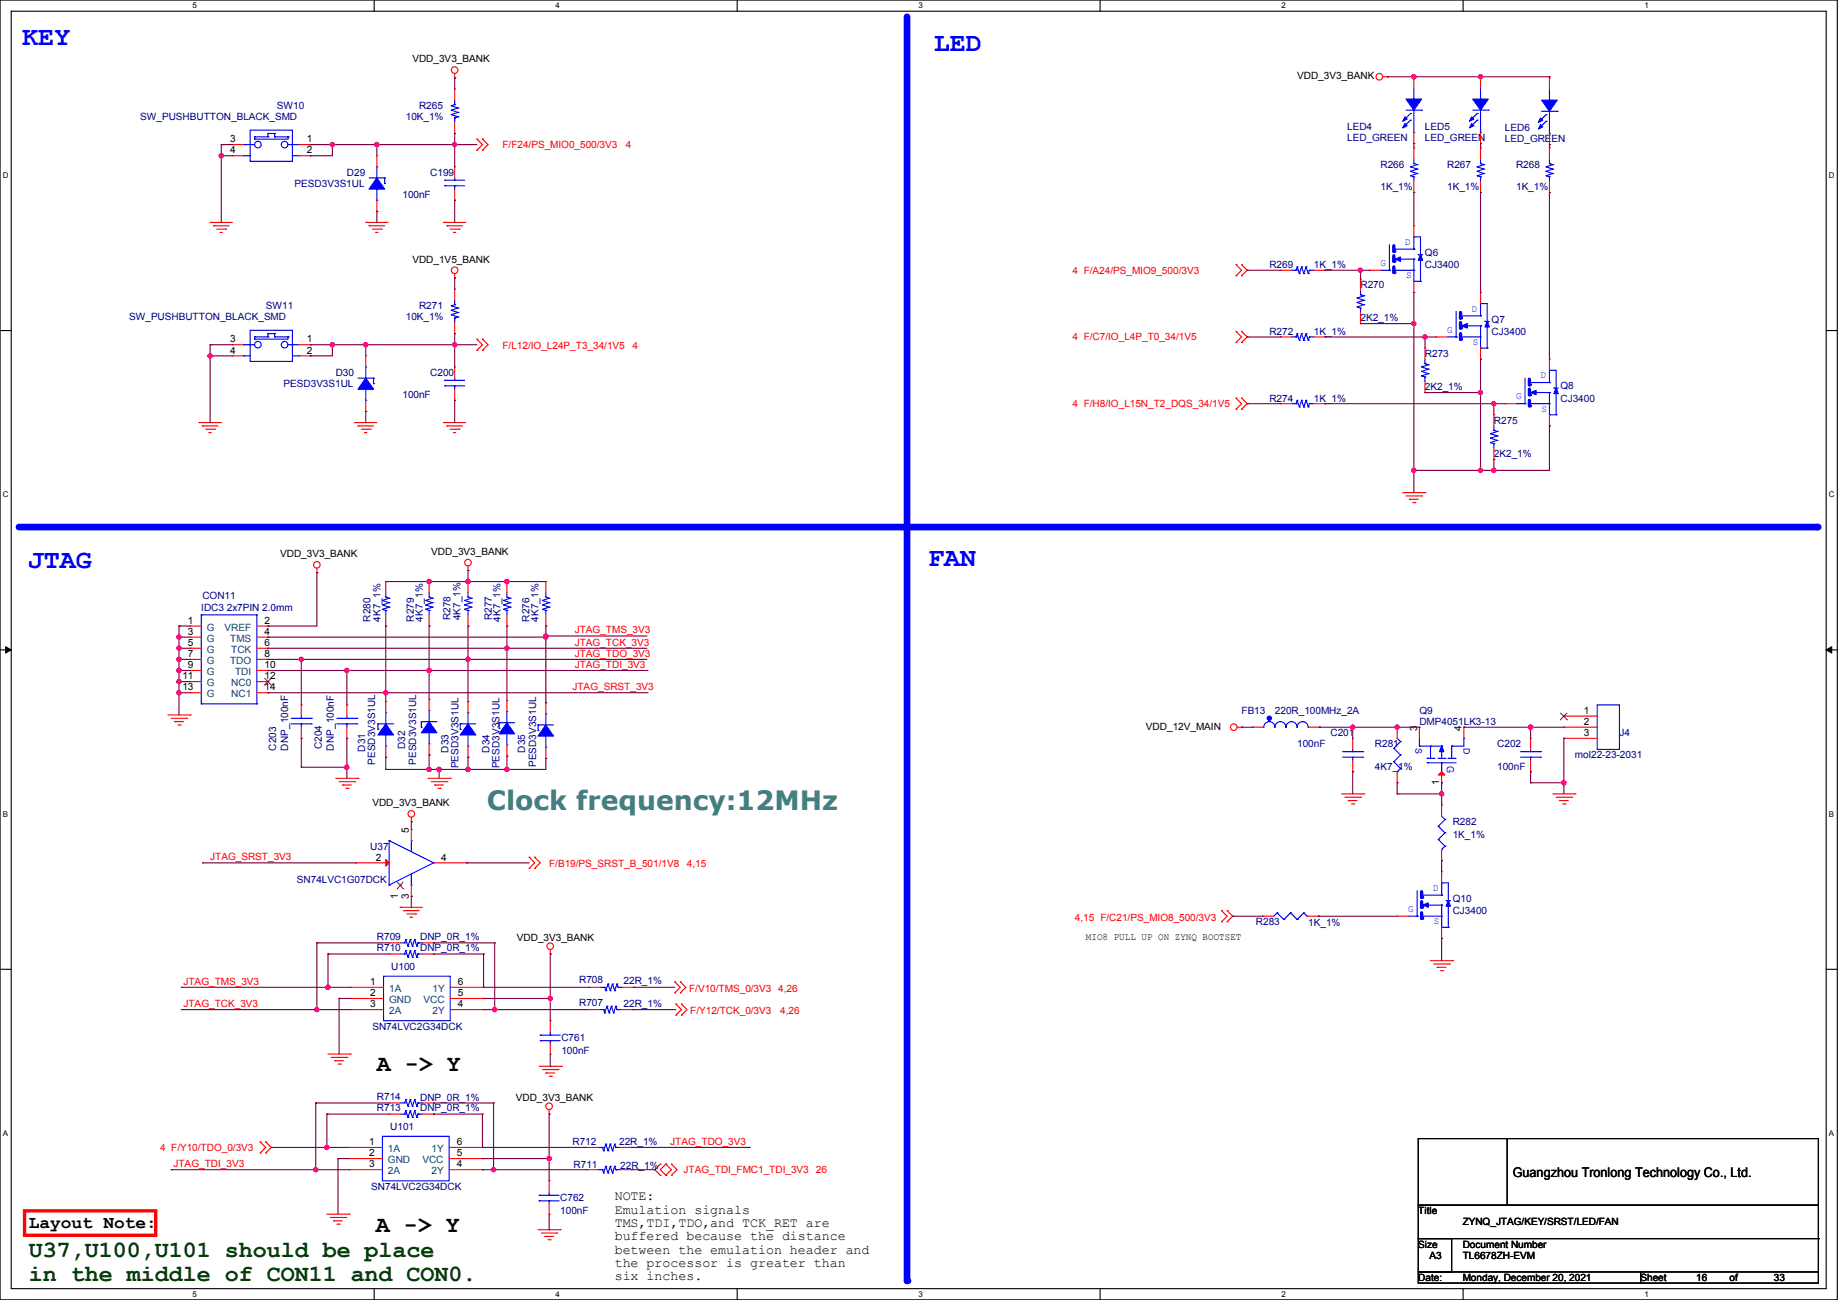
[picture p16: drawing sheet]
<svg xmlns="http://www.w3.org/2000/svg" width="841mm" height="594mm" viewBox="0 0 841 594" stroke-linecap="round" stroke-linejoin="round" font-family="sans-serif">
<defs><g id="words">
<g font-size="12.2" fill="#00f">
<text x="10" y="20">KEY</text>
<text x="427" y="23">LED</text>
<text x="13" y="260">JTAG</text>
<text x="424" y="259">FAN</text>
</g>
<text font-size="12.2" fill="#408080" x="223" y="370">Clock frequency:12MHz</text>
<g font-size="10.7">
<text x="172" y="490">A -&gt; Y</text>
<text x="172" y="563">A -&gt; Y</text>
</g>
<g font-size="10.7" fill="#004000">
<text x="13" y="574">U37,U100,U101 should be place</text>
<text x="13" y="585">in the middle of CON11 and CON0.</text>
</g>
<text font-size="8.1" x="13" y="561">Layout Note:</text>
<g font-size="6.1">
<text x="691" y="538">Guangzhou Tronlong Technology Co., Ltd.</text>
<text x="281" y="548">NOTE:</text>
<text x="281" y="555">Emulation signals</text>
<text x="281" y="561">TMS,TDI,TDO,and TCK_RET are</text>
<text x="281" y="567">buffered because the distance</text>
<text x="281" y="573">between the emulation header and</text>
<text x="281" y="579">the processor is greater than</text>
<text x="281" y="585">six inches.</text>
</g>
<g font-size="4.6">
<text x="189" y="29">VDD_3V3_BANK</text>
<text x="593" y="36">VDD_3V3_BANK</text>
<text x="105" y="65">3</text>
<text x="140" y="65">1</text>
<text x="105" y="70">4</text>
<text x="140" y="70">2</text>
<text x="189" y="120">VDD_1V5_BANK</text>
<text x="105" y="156">3</text>
<text x="105" y="162">4</text>
<text x="140" y="156">1</text>
<text x="140" y="162">2</text>
<text x="128" y="255">VDD_3V3_BANK</text>
<text x="197" y="254">VDD_3V3_BANK</text>
<text x="86" y="285">1</text>
<text x="121" y="285">2</text>
<text x="86" y="290">3</text>
<text x="121" y="290">4</text>
<text x="86" y="295">5</text>
<text x="121" y="295">6</text>
<text x="86" y="300">7</text>
<text x="86" y="305">9</text>
<text x="121" y="300">8</text>
<text x="121" y="305">10</text>
<text x="83" y="310">11</text>
<text x="121" y="310">12</text>
<text x="83" y="315">13</text>
<text x="121" y="315">14</text>
<text x="724" y="326">1</text>
<text x="524" y="333">VDD_12V_MAIN</text>
<text x="648" y="334" transform="rotate(-90 648 334)">3</text>
<text x="668" y="334" transform="rotate(-90 668 334)">4</text>
<text x="724" y="331">2</text>
<text x="724" y="336">3</text>
<text x="658" y="359" transform="rotate(-90 658 359)">1</text>
<text x="170" y="368">VDD_3V3_BANK</text>
<text x="187" y="381" transform="rotate(-90 187 381)">5</text>
<text x="172" y="393">2</text>
<text x="202" y="393">4</text>
<text x="182" y="411" transform="rotate(-90 182 411)">1</text>
<text x="187" y="411" transform="rotate(-90 187 411)">3</text>
<text x="236" y="430">VDD_3V3_BANK</text>
<text x="496" y="429">MIO8 PULL UP ON ZYNQ BOOTSET</text>
<text x="169" y="450">1</text>
<text x="169" y="455">2</text>
<text x="209" y="450">6</text>
<text x="209" y="455">5</text>
<text x="169" y="460">3</text>
<text x="209" y="460">4</text>
<text x="236" y="503">VDD_3V3_BANK</text>
<text x="169" y="523">1</text>
<text x="209" y="523">6</text>
<text x="169" y="528">2</text>
<text x="169" y="533">3</text>
<text x="209" y="528">5</text>
<text x="209" y="533">4</text>
<text x="648" y="555">Title</text>
<text x="669" y="560">ZYNQ_JTAG/KEY/SRST/LED/FAN</text>
<text x="648" y="570">Size</text>
<text x="653" y="575">A3</text>
<text x="669" y="570">Document Number</text>
<text x="669" y="575">TL6678ZH-EVM</text>
<text x="648" y="585">Date:</text>
<text x="669" y="585">Monday, December 20, 2021</text>
<text x="750" y="585">Sheet</text>
<text x="775" y="585">16</text>
<text x="790" y="585">of</text>
<text x="811" y="585">33</text>
</g>
<g font-size="4.6" fill="#000080">
<text x="127" y="50">SW10</text>
<text x="192" y="50">R265</text>
<text x="64" y="55">SW_PUSHBUTTON_BLACK_SMD</text>
<text x="185" y="55">10K_1%</text>
<text x="616" y="60">LED4</text>
<text x="651" y="60">LED5</text>
<text x="616" y="65">LED_GREEN</text>
<text x="651" y="65">LED_GREEN</text>
<text x="688" y="60">LED6</text>
<text x="688" y="65">LED_GREEN</text>
<text x="631" y="77">R266</text>
<text x="661" y="77">R267</text>
<text x="693" y="77">R268</text>
<text x="159" y="80">D29</text>
<text x="197" y="80">C199</text>
<text x="135" y="85">PESD3V3S1UL</text>
<text x="631" y="87">1K_1%</text>
<text x="661" y="87">1K_1%</text>
<text x="693" y="87">1K_1%</text>
<text x="184" y="91">100nF</text>
<text x="651" y="117">Q6</text>
<text x="580" y="123">R269</text>
<text x="600" y="123">1K_1%</text>
<text x="651" y="123">CJ3400</text>
<text x="622" y="132">R270</text>
<text x="121" y="141">SW11</text>
<text x="192" y="141">R271</text>
<text x="59" y="146">SW_PUSHBUTTON_BLACK_SMD</text>
<text x="185" y="146">10K_1%</text>
<text x="622" y="147">2K2_1%</text>
<text x="682" y="147">Q7</text>
<text x="580" y="153">R272</text>
<text x="600" y="153">1K_1%</text>
<text x="682" y="153">CJ3400</text>
<text x="651" y="163">R273</text>
<text x="153" y="172">D30</text>
<text x="197" y="172">C200</text>
<text x="130" y="177">PESD3V3S1UL</text>
<text x="651" y="178">2K2_1%</text>
<text x="713" y="178">Q8</text>
<text x="184" y="182">100nF</text>
<text x="580" y="183">R274</text>
<text x="600" y="183">1K_1%</text>
<text x="713" y="183">CJ3400</text>
<text x="683" y="194">R275</text>
<text x="683" y="209">2K2_1%</text>
<text x="92" y="274">CON11</text>
<text x="92" y="279">IDC3 2x7PIN 2.0mm</text>
<text x="169" y="284" transform="rotate(-90 169 284)">R280</text>
<text x="174" y="284" transform="rotate(-90 174 284)">4K7_1%</text>
<text x="189" y="284" transform="rotate(-90 189 284)">R279</text>
<text x="193" y="284" transform="rotate(-90 193 284)">4K7_1%</text>
<text x="206" y="284" transform="rotate(-90 206 284)">R278</text>
<text x="211" y="284" transform="rotate(-90 211 284)">4K7_1%</text>
<text x="225" y="284" transform="rotate(-90 225 284)">R277</text>
<text x="229" y="284" transform="rotate(-90 229 284)">4K7_1%</text>
<text x="242" y="284" transform="rotate(-90 242 284)">R276</text>
<text x="246" y="284" transform="rotate(-90 246 284)">4K7_1%</text>
<text x="567" y="326">FB13</text>
<text x="583" y="326">220R_100MHz_2A</text>
<text x="649" y="326">Q9</text>
<text x="649" y="331">DMP4051LK3-13</text>
<text x="593" y="341">100nF</text>
<text x="608" y="336">C201</text>
<text x="628" y="341">R281</text>
<text x="684" y="341">C202</text>
<text x="740" y="336">J4</text>
<text x="126" y="343" transform="rotate(-90 126 343)">C203</text>
<text x="132" y="343" transform="rotate(-90 132 343)">DNP_100nF</text>
<text x="147" y="342" transform="rotate(-90 147 342)">C204</text>
<text x="153" y="343" transform="rotate(-90 153 343)">DNP_100nF</text>
<text x="167" y="343" transform="rotate(-90 167 343)">D31</text>
<text x="185" y="342" transform="rotate(-90 185 342)">D32</text>
<text x="205" y="344" transform="rotate(-90 205 344)">D33</text>
<text x="224" y="344" transform="rotate(-90 224 344)">D34</text>
<text x="240" y="344" transform="rotate(-90 240 344)">D35</text>
<text x="720" y="347">mol22-23-2031</text>
<text x="171" y="350" transform="rotate(-90 171 350)">PESD3V3S1UL</text>
<text x="190" y="350" transform="rotate(-90 190 350)">PESD3V3S1UL</text>
<text x="210" y="351" transform="rotate(-90 210 351)">PESD3V3S1UL</text>
<text x="228" y="351" transform="rotate(-90 228 351)">PESD3V3S1UL</text>
<text x="245" y="351" transform="rotate(-90 245 351)">PESD3V3S1UL</text>
<text x="628" y="352">4K7_1%</text>
<text x="684" y="352">100nF</text>
<text x="664" y="377">R282</text>
<text x="664" y="383">1K_1%</text>
<text x="169" y="388">U37</text>
<text x="136" y="403">SN74LVC1G07DCK</text>
<text x="664" y="412">Q10</text>
<text x="664" y="418">CJ3400</text>
<text x="574" y="423">R283</text>
<text x="598" y="423">1K_1%</text>
<text x="172" y="429">R709</text>
<text x="192" y="429">DNP_0R_1%</text>
<text x="172" y="434">R710</text>
<text x="192" y="434">DNP_0R_1%</text>
<text x="179" y="443">U100</text>
<text x="265" y="449">R708</text>
<text x="285" y="450">22R_1%</text>
<text x="265" y="460">R707</text>
<text x="285" y="460">22R_1%</text>
<text x="170" y="470">SN74LVC2G34DCK</text>
<text x="257" y="476">C761</text>
<text x="257" y="482">100nF</text>
<text x="172" y="502">R714</text>
<text x="192" y="503">DNP_0R_1%</text>
<text x="172" y="508">R713</text>
<text x="192" y="508">DNP_0R_1%</text>
<text x="178" y="516">U101</text>
<text x="262" y="523">R712</text>
<text x="283" y="523">22R_1%</text>
<text x="262" y="533">R711</text>
<text x="284" y="534">22R_1%</text>
<text x="170" y="544">SN74LVC2G34DCK</text>
<text x="256" y="549">C762</text>
<text x="256" y="555">100nF</text>
</g>
<g font-size="4.6" fill="#f00">
<text x="230" y="68">F/F24/PS_MIO0_500/3V3</text>
<text x="286" y="68">4</text>
<text x="490" y="125">4 F/A24/PS_MIO9_500/3V3</text>
<text x="490" y="156">4 F/C7/IO_L4P_T0_34/1V5</text>
<text x="230" y="160">F/L12/IO_L24P_T3_34/1V5</text>
<text x="289" y="160">4</text>
<text x="490" y="186">4 F/H8/IO_L15N_T2_DQS_34/1V5</text>
<text x="263" y="289">JTAG_TMS_3V3</text>
<text x="263" y="295">JTAG_TCK_3V3</text>
<text x="263" y="305">JTAG_TDI_3V3</text>
<text x="263" y="300">JTAG_TDO_3V3</text>
<text x="262" y="315">JTAG_SRST_3V3</text>
<text x="96" y="393">JTAG_SRST_3V3</text>
<text x="251" y="396">F/B19/PS_SRST_B_501/1V8</text>
<text x="314" y="396">4,15</text>
<text x="491" y="421">4,15 F/C21/PS_MIO8_500/3V3</text>
<text x="84" y="450">JTAG_TMS_3V3</text>
<text x="315" y="453">F/V10/TMS_0/3V3</text>
<text x="356" y="453">4,26</text>
<text x="84" y="460">JTAG_TCK_3V3</text>
<text x="316" y="463">F/Y12/TCK_0/3V3</text>
<text x="357" y="463">4,26</text>
<text x="73" y="526">4 F/Y10/TDO_0/3V3</text>
<text x="306" y="523">JTAG_TDO_3V3</text>
<text x="79" y="533">JTAG_TDI_3V3</text>
<text x="312" y="536">JTAG_TDI_FMC1_TDI_3V3</text>
<text x="373" y="536">26</text>
</g>
<g font-size="4.6" fill="#00f">
<text x="642" y="112">D</text>
<text x="631" y="122">G</text>
<text x="643" y="127">S</text>
<text x="673" y="142">D</text>
<text x="661" y="152">G</text>
<text x="673" y="158">S</text>
<text x="704" y="173">D</text>
<text x="693" y="182">G</text>
<text x="705" y="188">S</text>
<text x="661" y="350" transform="rotate(90 661 350)">G</text>
<text x="655" y="407">D</text>
<text x="644" y="417">G</text>
<text x="655" y="422">S</text>
</g>
<g font-size="4.6" fill="#004080">
<text x="95" y="288">G</text>
<text x="95" y="293">G</text>
<text x="103" y="288">VREF</text>
<text x="105" y="293">TMS</text>
<text x="95" y="298">G</text>
<text x="106" y="298">TCK</text>
<text x="95" y="303">G</text>
<text x="105" y="303">TDO</text>
<text x="95" y="308">G</text>
<text x="107" y="308">TDI</text>
<text x="95" y="314">G</text>
<text x="106" y="314">NC0</text>
<text x="95" y="319">G</text>
<text x="106" y="319">NC1</text>
<text x="178" y="453">1A</text>
<text x="198" y="453">1Y</text>
<text x="178" y="458">GND</text>
<text x="194" y="458">VCC</text>
<text x="178" y="463">2A</text>
<text x="198" y="463">2Y</text>
<text x="177" y="526">1A</text>
<text x="197" y="526">1Y</text>
<text x="177" y="531">GND</text>
<text x="193" y="531">VCC</text>
<text x="177" y="537">2A</text>
<text x="197" y="537">2Y</text>
</g>
<g font-size="4.1" fill="#00f">
<text x="647" y="342" transform="rotate(90 647 342)">S</text>
<text x="669" y="342" transform="rotate(90 669 342)">D</text>
</g>
<g font-size="3.6">
<text x="88" y="4">5</text>
<text x="254" y="4">4</text>
<text x="420" y="4">3</text>
<text x="586" y="4">2</text>
<text x="752" y="4">1</text>
<text x="1" y="81">D</text>
<text x="836" y="81">D</text>
<text x="1" y="227">C</text>
<text x="836" y="227">C</text>
<text x="1" y="373">B</text>
<text x="836" y="373">B</text>
<text x="1" y="519">A</text>
<text x="836" y="519">A</text>
<text x="88" y="593">5</text>
<text x="254" y="593">4</text>
<text x="420" y="593">3</text>
<text x="586" y="593">2</text>
<text x="752" y="593">1</text>
</g>
</g></defs>
<path d="M0 0h840v594h-840zM5 5h830v584h-830z" fill="none" stroke="#000" stroke-width=".51"/>
<g fill="#fff">
<path d="M88 1h2v4h-2z"/>
<path d="M88 589h2v4h-2z"/>
</g>
<path d="M171 0v5M171 589v5" fill="none" stroke="#000" stroke-width=".51"/>
<g fill="#fff">
<path d="M254 1h2v4h-2z"/>
<path d="M254 589h2v4h-2z"/>
</g>
<path d="M337 0v5M337 589v5" fill="none" stroke="#000" stroke-width=".51"/>
<g fill="#fff">
<path d="M420 1h2v4h-2z"/>
<path d="M420 589h2v4h-2z"/>
</g>
<path d="M503 0v5M503 589v5" fill="none" stroke="#000" stroke-width=".51"/>
<g fill="#fff">
<path d="M586 1h2v4h-2z"/>
<path d="M586 589h2v4h-2z"/>
</g>
<path d="M669 0v5M669 589v5" fill="none" stroke="#000" stroke-width=".51"/>
<g fill="#fff">
<path d="M752 1h2v4h-2z"/>
<path d="M752 589h2v4h-2z"/>
<path d="M1 78h3v4h-3z"/>
<path d="M836 78h3v4h-3z"/>
<path d="M1 224h3v4h-3z"/>
<path d="M836 224h3v4h-3z"/>
</g>
<path d="M0 151h5M835 151h5" fill="none" stroke="#000" stroke-width=".51"/>
<g fill="#fff">
<path d="M1 370h3v4h-3z"/>
<path d="M836 370h2v4h-2z"/>
</g>
<path d="M0 297h5M835 297h5" fill="none" stroke="#000" stroke-width=".51"/>
<path d="M3 295l2 2-2 1zM835 297l2-2v3z" fill="#000" stroke="#000" stroke-width=".46"/>
<g fill="#fff">
<path d="M1 516h3v4h-3z"/>
<path d="M836 516h2v4h-2z"/>
</g>
<path d="M0 443h5M835 443h5" fill="none" stroke="#000" stroke-width=".51"/>
<path d="M415 8v577" fill="none" stroke="#00f" stroke-width="3"/>
<circle cx="415" cy="585" r="1.5" fill="#00f"/>
<path d="M9 241h822" fill="none" stroke="#00f" stroke-width="3"/>
<circle cx="831" cy="241" r="1.5" fill="#00f"/>
<path d="M11 553h60v11h-60z" fill="none" stroke="#f00" stroke-width="1.5"/>
<path d="M203 102h10" fill="none" stroke="#f00" stroke-width=".51"/>
<circle cx="203" cy="102" r=".3" fill="#f00"/>
<path d="M204 103h7" fill="none" stroke="#f00" stroke-width=".51"/>
<circle cx="204" cy="103" r=".3" fill="#f00"/>
<path d="M206 105h4" fill="none" stroke="#f00" stroke-width=".51"/>
<circle cx="210" cy="105" r=".3" fill="#f00"/>
<path d="M207 106h1" fill="none" stroke="#f00" stroke-width=".51"/>
<circle cx="207" cy="106" r=".3" fill="#f00"/>
<path d="M203 193h10" fill="none" stroke="#f00" stroke-width=".51"/>
<circle cx="203" cy="193" r=".3" fill="#f00"/>
<path d="M204 195h7" fill="none" stroke="#f00" stroke-width=".51"/>
<circle cx="204" cy="195" r=".3" fill="#f00"/>
<path d="M206 196h4" fill="none" stroke="#f00" stroke-width=".51"/>
<circle cx="210" cy="196" r=".3" fill="#f00"/>
<path d="M207 198h1" fill="none" stroke="#f00" stroke-width=".51"/>
<circle cx="207" cy="198" r=".3" fill="#f00"/>
<path d="M96 102h10" fill="none" stroke="#f00" stroke-width=".51"/>
<circle cx="96" cy="102" r=".3" fill="#f00"/>
<path d="M98 103h7" fill="none" stroke="#f00" stroke-width=".51"/>
<circle cx="98" cy="103" r=".3" fill="#f00"/>
<path d="M99 105h4" fill="none" stroke="#f00" stroke-width=".51"/>
<circle cx="103" cy="105" r=".3" fill="#f00"/>
<path d="M101 106h1" fill="none" stroke="#f00" stroke-width=".51"/>
<circle cx="101" cy="106" r=".3" fill="#f00"/>
<path d="M91 193h10" fill="none" stroke="#f00" stroke-width=".51"/>
<circle cx="91" cy="193" r=".3" fill="#f00"/>
<path d="M92 195h8" fill="none" stroke="#f00" stroke-width=".51"/>
<circle cx="92" cy="195" r=".3" fill="#f00"/>
<path d="M94 196h4" fill="none" stroke="#f00" stroke-width=".51"/>
<circle cx="98" cy="196" r=".3" fill="#f00"/>
<path d="M96 198h1" fill="none" stroke="#f00" stroke-width=".51"/>
<circle cx="96" cy="198" r=".3" fill="#f00"/>
<path d="M632 35h2" fill="none" stroke="#f00" stroke-width=".51"/>
<circle cx="634" cy="35" r=".3" fill="#f00"/>
<g fill="none" stroke="#f00" stroke-width=".51">
<path d="M641 225h10"/>
<circle cx="630" cy="35" r="1.5"/>
</g>
<circle cx="651" cy="225" r=".3" fill="#f00"/>
<path d="M643 227h7" fill="none" stroke="#f00" stroke-width=".51"/>
<circle cx="650" cy="227" r=".3" fill="#f00"/>
<path d="M644 228h4" fill="none" stroke="#f00" stroke-width=".51"/>
<circle cx="644" cy="228" r=".3" fill="#f00"/>
<path d="M646 230h1" fill="none" stroke="#f00" stroke-width=".51"/>
<circle cx="647" cy="230" r=".3" fill="#f00"/>
<path d="M77 327h10" fill="none" stroke="#f00" stroke-width=".51"/>
<circle cx="87" cy="327" r=".3" fill="#f00"/>
<path d="M78 328h7" fill="none" stroke="#f00" stroke-width=".51"/>
<circle cx="85" cy="328" r=".3" fill="#f00"/>
<path d="M80 330h4" fill="none" stroke="#f00" stroke-width=".51"/>
<circle cx="80" cy="330" r=".3" fill="#f00"/>
<path d="M81 331h1" fill="none" stroke="#f00" stroke-width=".51"/>
<circle cx="82" cy="331" r=".3" fill="#f00"/>
<path d="M145 260v2" fill="none" stroke="#f00" stroke-width=".51"/>
<circle cx="145" cy="262" r=".3" fill="#f00"/>
<g fill="none" stroke="#f00" stroke-width=".51">
<path d="M613 363h10"/>
<circle cx="145" cy="258" r="1.5"/>
</g>
<circle cx="623" cy="363" r=".3" fill="#f00"/>
<path d="M615 364h7" fill="none" stroke="#f00" stroke-width=".51"/>
<circle cx="622" cy="364" r=".3" fill="#f00"/>
<path d="M616 366h4" fill="none" stroke="#f00" stroke-width=".51"/>
<circle cx="616" cy="366" r=".3" fill="#f00"/>
<path d="M618 367h1" fill="none" stroke="#f00" stroke-width=".51"/>
<circle cx="619" cy="367" r=".3" fill="#f00"/>
<path d="M710 363h10" fill="none" stroke="#f00" stroke-width=".51"/>
<circle cx="720" cy="363" r=".3" fill="#f00"/>
<path d="M711 364h7" fill="none" stroke="#f00" stroke-width=".51"/>
<circle cx="718" cy="364" r=".3" fill="#f00"/>
<path d="M713 366h4" fill="none" stroke="#f00" stroke-width=".51"/>
<circle cx="713" cy="366" r=".3" fill="#f00"/>
<path d="M714 367h1" fill="none" stroke="#f00" stroke-width=".51"/>
<circle cx="715" cy="367" r=".3" fill="#f00"/>
<path d="M654 439h10" fill="none" stroke="#f00" stroke-width=".51"/>
<circle cx="664" cy="439" r=".3" fill="#f00"/>
<path d="M655 440h7" fill="none" stroke="#f00" stroke-width=".51"/>
<circle cx="662" cy="440" r=".3" fill="#f00"/>
<path d="M657 442h4" fill="none" stroke="#f00" stroke-width=".51"/>
<circle cx="657" cy="442" r=".3" fill="#f00"/>
<path d="M658 444h1" fill="none" stroke="#f00" stroke-width=".51"/>
<circle cx="659" cy="444" r=".3" fill="#f00"/>
<path d="M565 332h2" fill="none" stroke="#f00" stroke-width=".51"/>
<circle cx="567" cy="332" r=".3" fill="#f00"/>
<g fill="none" stroke="#f00" stroke-width=".51">
<path d="M153 356h11"/>
<circle cx="564" cy="332" r="1.5"/>
</g>
<circle cx="164" cy="356" r=".3" fill="#f00"/>
<path d="M155 357h7" fill="none" stroke="#f00" stroke-width=".51"/>
<circle cx="162" cy="357" r=".3" fill="#f00"/>
<path d="M157 359h4" fill="none" stroke="#f00" stroke-width=".51"/>
<circle cx="157" cy="359" r=".3" fill="#f00"/>
<path d="M158 360h1" fill="none" stroke="#f00" stroke-width=".51"/>
<circle cx="159" cy="360" r=".3" fill="#f00"/>
<path d="M208 125v2" fill="none" stroke="#f00" stroke-width=".51"/>
<circle cx="208" cy="127" r=".3" fill="#f00"/>
<g fill="none" stroke="#f00" stroke-width=".51">
<path d="M208 34v2"/>
<circle cx="208" cy="123" r="1.5"/>
</g>
<circle cx="208" cy="36" r=".3" fill="#f00"/>
<g fill="none" stroke="#f00" stroke-width=".51">
<path d="M167 102h10"/>
<circle cx="208" cy="32" r="1.5"/>
</g>
<circle cx="167" cy="102" r=".3" fill="#f00"/>
<path d="M169 103h7" fill="none" stroke="#f00" stroke-width=".51"/>
<circle cx="169" cy="103" r=".3" fill="#f00"/>
<path d="M170 105h4" fill="none" stroke="#f00" stroke-width=".51"/>
<circle cx="174" cy="105" r=".3" fill="#f00"/>
<path d="M172 106h1" fill="none" stroke="#f00" stroke-width=".51"/>
<circle cx="172" cy="106" r=".3" fill="#f00"/>
<path d="M162 193h10" fill="none" stroke="#f00" stroke-width=".51"/>
<circle cx="162" cy="193" r=".3" fill="#f00"/>
<path d="M164 195h7" fill="none" stroke="#f00" stroke-width=".51"/>
<circle cx="164" cy="195" r=".3" fill="#f00"/>
<path d="M165 196h4" fill="none" stroke="#f00" stroke-width=".51"/>
<circle cx="169" cy="196" r=".3" fill="#f00"/>
<path d="M167 198h1" fill="none" stroke="#f00" stroke-width=".51"/>
<circle cx="167" cy="198" r=".3" fill="#f00"/>
<path d="M196 356h10" fill="none" stroke="#f00" stroke-width=".51"/>
<circle cx="206" cy="356" r=".3" fill="#f00"/>
<path d="M197 357h7" fill="none" stroke="#f00" stroke-width=".51"/>
<circle cx="204" cy="357" r=".3" fill="#f00"/>
<path d="M199 359h4" fill="none" stroke="#f00" stroke-width=".51"/>
<circle cx="199" cy="359" r=".3" fill="#f00"/>
<path d="M200 360h1" fill="none" stroke="#f00" stroke-width=".51"/>
<circle cx="201" cy="360" r=".3" fill="#f00"/>
<path d="M188 373v2" fill="none" stroke="#f00" stroke-width=".51"/>
<circle cx="188" cy="375" r=".3" fill="#f00"/>
<g fill="none" stroke="#f00" stroke-width=".51">
<path d="M183 415h10"/>
<circle cx="188" cy="372" r="1.5"/>
</g>
<circle cx="183" cy="415" r=".3" fill="#f00"/>
<path d="M184 416h8" fill="none" stroke="#f00" stroke-width=".51"/>
<circle cx="184" cy="416" r=".3" fill="#f00"/>
<path d="M186 418h4" fill="none" stroke="#f00" stroke-width=".51"/>
<circle cx="190" cy="418" r=".3" fill="#f00"/>
<path d="M187 419h2" fill="none" stroke="#f00" stroke-width=".51"/>
<circle cx="187" cy="419" r=".3" fill="#f00"/>
<path d="M214 259v2" fill="none" stroke="#f00" stroke-width=".51"/>
<circle cx="214" cy="261" r=".3" fill="#f00"/>
<g fill="none" stroke="#f00" stroke-width=".51">
<path d="M252 434v2"/>
<circle cx="214" cy="257" r="1.5"/>
</g>
<circle cx="252" cy="436" r=".3" fill="#f00"/>
<g fill="none" stroke="#f00" stroke-width=".51">
<path d="M246 487h11"/>
<circle cx="251" cy="432" r="1.5"/>
</g>
<circle cx="257" cy="487" r=".3" fill="#f00"/>
<path d="M248 489h7" fill="none" stroke="#f00" stroke-width=".51"/>
<circle cx="255" cy="489" r=".3" fill="#f00"/>
<path d="M249 490h5" fill="none" stroke="#f00" stroke-width=".51"/>
<circle cx="249" cy="490" r=".3" fill="#f00"/>
<path d="M251 492h1" fill="none" stroke="#f00" stroke-width=".51"/>
<circle cx="252" cy="492" r=".3" fill="#f00"/>
<path d="M150 482h10" fill="none" stroke="#f00" stroke-width=".51"/>
<circle cx="160" cy="482" r=".3" fill="#f00"/>
<path d="M151 483h8" fill="none" stroke="#f00" stroke-width=".51"/>
<circle cx="159" cy="483" r=".3" fill="#f00"/>
<path d="M153 485h4" fill="none" stroke="#f00" stroke-width=".51"/>
<circle cx="153" cy="485" r=".3" fill="#f00"/>
<path d="M154 486h1" fill="none" stroke="#f00" stroke-width=".51"/>
<circle cx="155" cy="486" r=".3" fill="#f00"/>
<path d="M251 507v2" fill="none" stroke="#f00" stroke-width=".51"/>
<circle cx="251" cy="509" r=".3" fill="#f00"/>
<g fill="none" stroke="#f00" stroke-width=".51">
<path d="M246 562h10"/>
<circle cx="251" cy="505" r="1.5"/>
</g>
<circle cx="256" cy="562" r=".3" fill="#f00"/>
<path d="M247 563h8" fill="none" stroke="#f00" stroke-width=".51"/>
<circle cx="255" cy="563" r=".3" fill="#f00"/>
<path d="M249 565h4" fill="none" stroke="#f00" stroke-width=".51"/>
<circle cx="249" cy="565" r=".3" fill="#f00"/>
<path d="M250 566h2" fill="none" stroke="#f00" stroke-width=".51"/>
<circle cx="252" cy="566" r=".3" fill="#f00"/>
<path d="M149 555h11" fill="none" stroke="#f00" stroke-width=".51"/>
<circle cx="160" cy="555" r=".3" fill="#f00"/>
<path d="M151 556h7" fill="none" stroke="#f00" stroke-width=".51"/>
<circle cx="158" cy="556" r=".3" fill="#f00"/>
<path d="M152 558h5" fill="none" stroke="#f00" stroke-width=".51"/>
<circle cx="152" cy="558" r=".3" fill="#f00"/>
<path d="M154 559h1" fill="none" stroke="#f00" stroke-width=".51"/>
<circle cx="155" cy="559" r=".3" fill="#f00"/>
<path d="M221 155l2 3" fill="none" stroke="#f00" stroke-width=".51"/>
<circle cx="221" cy="155" r=".3" fill="#f00"/>
<path d="M223 158l-2 2" fill="none" stroke="#f00" stroke-width=".51"/>
<circle cx="221" cy="160" r=".3" fill="#f00"/>
<path d="M218 155l3 3" fill="none" stroke="#f00" stroke-width=".51"/>
<circle cx="218" cy="155" r=".3" fill="#f00"/>
<path d="M221 158l-3 2" fill="none" stroke="#f00" stroke-width=".51"/>
<circle cx="218" cy="160" r=".3" fill="#f00"/>
<path d="M567 121l3 2" fill="none" stroke="#f00" stroke-width=".51"/>
<circle cx="567" cy="121" r=".3" fill="#f00"/>
<path d="M570 123l-3 3" fill="none" stroke="#f00" stroke-width=".51"/>
<circle cx="567" cy="126" r=".3" fill="#f00"/>
<path d="M567 123l-2 3" fill="none" stroke="#f00" stroke-width=".51"/>
<circle cx="565" cy="126" r=".3" fill="#f00"/>
<path d="M565 121l2 2" fill="none" stroke="#f00" stroke-width=".51"/>
<circle cx="565" cy="121" r=".3" fill="#f00"/>
<path d="M221 64l2 2" fill="none" stroke="#f00" stroke-width=".51"/>
<circle cx="221" cy="64" r=".3" fill="#f00"/>
<path d="M223 66l-2 3" fill="none" stroke="#f00" stroke-width=".51"/>
<circle cx="221" cy="69" r=".3" fill="#f00"/>
<path d="M218 64l3 2" fill="none" stroke="#f00" stroke-width=".51"/>
<circle cx="218" cy="64" r=".3" fill="#f00"/>
<path d="M221 66l-3 3" fill="none" stroke="#f00" stroke-width=".51"/>
<circle cx="218" cy="69" r=".3" fill="#f00"/>
<path d="M561 416l2 3" fill="none" stroke="#f00" stroke-width=".51"/>
<circle cx="561" cy="416" r=".3" fill="#f00"/>
<path d="M563 419l-2 2" fill="none" stroke="#f00" stroke-width=".51"/>
<circle cx="561" cy="421" r=".3" fill="#f00"/>
<path d="M561 419l-3 2" fill="none" stroke="#f00" stroke-width=".51"/>
<circle cx="558" cy="421" r=".3" fill="#f00"/>
<path d="M558 416l3 3" fill="none" stroke="#f00" stroke-width=".51"/>
<circle cx="558" cy="416" r=".3" fill="#f00"/>
<path d="M244 392l3 2" fill="none" stroke="#f00" stroke-width=".51"/>
<circle cx="244" cy="392" r=".3" fill="#f00"/>
<path d="M247 394l-3 3" fill="none" stroke="#f00" stroke-width=".51"/>
<circle cx="244" cy="397" r=".3" fill="#f00"/>
<path d="M242 392l2 2" fill="none" stroke="#f00" stroke-width=".51"/>
<circle cx="242" cy="392" r=".3" fill="#f00"/>
<path d="M244 394l-2 3" fill="none" stroke="#f00" stroke-width=".51"/>
<circle cx="242" cy="397" r=".3" fill="#f00"/>
<path d="M567 151l3 3" fill="none" stroke="#f00" stroke-width=".51"/>
<circle cx="567" cy="151" r=".3" fill="#f00"/>
<path d="M570 154l-3 3" fill="none" stroke="#f00" stroke-width=".51"/>
<circle cx="567" cy="157" r=".3" fill="#f00"/>
<path d="M567 154l-2 3" fill="none" stroke="#f00" stroke-width=".51"/>
<circle cx="565" cy="157" r=".3" fill="#f00"/>
<path d="M565 151l2 3" fill="none" stroke="#f00" stroke-width=".51"/>
<circle cx="565" cy="151" r=".3" fill="#f00"/>
<path d="M567 182l3 2" fill="none" stroke="#f00" stroke-width=".51"/>
<circle cx="567" cy="182" r=".3" fill="#f00"/>
<path d="M570 184l-3 3" fill="none" stroke="#f00" stroke-width=".51"/>
<circle cx="567" cy="187" r=".3" fill="#f00"/>
<path d="M567 184l-2 3" fill="none" stroke="#f00" stroke-width=".51"/>
<circle cx="565" cy="187" r=".3" fill="#f00"/>
<path d="M565 182l2 2" fill="none" stroke="#f00" stroke-width=".51"/>
<circle cx="565" cy="182" r=".3" fill="#f00"/>
<path d="M311 449l2 2" fill="none" stroke="#f00" stroke-width=".51"/>
<circle cx="311" cy="449" r=".3" fill="#f00"/>
<path d="M313 451l-2 3" fill="none" stroke="#f00" stroke-width=".51"/>
<circle cx="311" cy="454" r=".3" fill="#f00"/>
<path d="M308 449l3 2" fill="none" stroke="#f00" stroke-width=".51"/>
<circle cx="308" cy="449" r=".3" fill="#f00"/>
<path d="M311 451l-3 3" fill="none" stroke="#f00" stroke-width=".51"/>
<circle cx="308" cy="454" r=".3" fill="#f00"/>
<path d="M311 459l3 2" fill="none" stroke="#f00" stroke-width=".51"/>
<circle cx="311" cy="459" r=".3" fill="#f00"/>
<path d="M314 461l-3 3" fill="none" stroke="#f00" stroke-width=".51"/>
<circle cx="311" cy="464" r=".3" fill="#f00"/>
<path d="M309 459l2 2" fill="none" stroke="#f00" stroke-width=".51"/>
<circle cx="309" cy="459" r=".3" fill="#f00"/>
<path d="M311 461l-2 3" fill="none" stroke="#f00" stroke-width=".51"/>
<circle cx="309" cy="464" r=".3" fill="#f00"/>
<path d="M121 522l3 2" fill="none" stroke="#f00" stroke-width=".51"/>
<circle cx="121" cy="522" r=".3" fill="#f00"/>
<path d="M124 524l-3 3" fill="none" stroke="#f00" stroke-width=".51"/>
<circle cx="121" cy="527" r=".3" fill="#f00"/>
<path d="M121 524l-2 3" fill="none" stroke="#f00" stroke-width=".51"/>
<circle cx="119" cy="527" r=".3" fill="#f00"/>
<path d="M119 522l2 2" fill="none" stroke="#f00" stroke-width=".51"/>
<circle cx="119" cy="522" r=".3" fill="#f00"/>
<path d="M302 532l-3 2" fill="none" stroke="#f00" stroke-width=".51"/>
<circle cx="302" cy="532" r=".3" fill="#f00"/>
<path d="M299 534l3 3" fill="none" stroke="#f00" stroke-width=".51"/>
<circle cx="302" cy="537" r=".3" fill="#f00"/>
<path d="M302 534l2 3" fill="none" stroke="#f00" stroke-width=".51"/>
<circle cx="304" cy="537" r=".3" fill="#f00"/>
<path d="M304 532l-2 2" fill="none" stroke="#f00" stroke-width=".51"/>
<circle cx="304" cy="532" r=".3" fill="#f00"/>
<path d="M307 532l2 2" fill="none" stroke="#f00" stroke-width=".51"/>
<circle cx="307" cy="532" r=".3" fill="#f00"/>
<path d="M309 534l-2 3" fill="none" stroke="#f00" stroke-width=".51"/>
<circle cx="307" cy="537" r=".3" fill="#f00"/>
<path d="M307 534l-3 3" fill="none" stroke="#f00" stroke-width=".51"/>
<circle cx="304" cy="537" r=".3" fill="#f00"/>
<path d="M304 532l3 2" fill="none" stroke="#f00" stroke-width=".51"/>
<circle cx="304" cy="532" r=".3" fill="#f00"/>
<path d="M648 520h183v31h-183zM689 520v31M648 551h183v15h-183zM648 566h15v15h-15zM831 566v15M648 581h102v5h-102zM750 581h81v5h-81z" fill="none" stroke="#000" stroke-width=".51"/>
<g fill="#000">
<circle cx="689" cy="551" r=".3"/>
<circle cx="831" cy="566" r=".3"/>
</g>
<path d="M622 135h1" fill="none" stroke="#00f" stroke-width=".51"/>
<circle cx="622" cy="135" r=".3" fill="#00f"/>
<path d="M623 135l-3 1" fill="none" stroke="#00f" stroke-width=".51"/>
<circle cx="623" cy="135" r=".3" fill="#00f"/>
<path d="M620 136l3 1" fill="none" stroke="#00f" stroke-width=".51"/>
<circle cx="620" cy="136" r=".3" fill="#00f"/>
<path d="M623 137l-3 1" fill="none" stroke="#00f" stroke-width=".51"/>
<circle cx="623" cy="137" r=".3" fill="#00f"/>
<path d="M620 138l3 1" fill="none" stroke="#00f" stroke-width=".51"/>
<circle cx="620" cy="138" r=".3" fill="#00f"/>
<path d="M623 139l-3 1" fill="none" stroke="#00f" stroke-width=".51"/>
<circle cx="623" cy="139" r=".3" fill="#00f"/>
<path d="M620 140l2 1" fill="none" stroke="#00f" stroke-width=".51"/>
<circle cx="620" cy="140" r=".3" fill="#00f"/>
<path d="M622 141v2" fill="none" stroke="#00f" stroke-width=".51"/>
<circle cx="622" cy="141" r=".3" fill="#00f"/>
<path d="M622 133v2" fill="none" stroke="#00f" stroke-width=".51"/>
<circle cx="622" cy="135" r=".3" fill="#00f"/>
<path d="M622 143v5" fill="none" stroke="#f00" stroke-width=".51"/>
<circle cx="622" cy="148" r=".3" fill="#f00"/>
<path d="M622 128v5" fill="none" stroke="#f00" stroke-width=".51"/>
<circle cx="622" cy="128" r=".3" fill="#f00"/>
<path d="M252 476v1" fill="none" stroke="#00f" stroke-width=".51"/>
<circle cx="252" cy="476" r=".3" fill="#00f"/>
<path d="M247 473h9" fill="none" stroke="#00f" stroke-width=".51"/>
<circle cx="247" cy="473" r=".3" fill="#00f"/>
<path d="M247 476h9" fill="none" stroke="#00f" stroke-width=".51"/>
<circle cx="247" cy="476" r=".3" fill="#00f"/>
<path d="M252 471v2" fill="none" stroke="#00f" stroke-width=".51"/>
<circle cx="252" cy="473" r=".3" fill="#00f"/>
<path d="M252 477v5" fill="none" stroke="#f00" stroke-width=".51"/>
<circle cx="252" cy="482" r=".3" fill="#f00"/>
<path d="M252 466v5" fill="none" stroke="#f00" stroke-width=".51"/>
<circle cx="252" cy="466" r=".3" fill="#f00"/>
<path d="M593 122l-1 1" fill="none" stroke="#00f" stroke-width=".51"/>
<circle cx="592" cy="123" r=".3" fill="#00f"/>
<path d="M593 122l1 3" fill="none" stroke="#00f" stroke-width=".51"/>
<circle cx="593" cy="122" r=".3" fill="#00f"/>
<path d="M595 122l-1 3" fill="none" stroke="#00f" stroke-width=".51"/>
<circle cx="594" cy="125" r=".3" fill="#00f"/>
<path d="M595 122l1 3" fill="none" stroke="#00f" stroke-width=".51"/>
<circle cx="595" cy="122" r=".3" fill="#00f"/>
<path d="M597 122l-1 3" fill="none" stroke="#00f" stroke-width=".51"/>
<circle cx="596" cy="125" r=".3" fill="#00f"/>
<path d="M597 122l1 3" fill="none" stroke="#00f" stroke-width=".51"/>
<circle cx="597" cy="122" r=".3" fill="#00f"/>
<path d="M598 123v2" fill="none" stroke="#00f" stroke-width=".51"/>
<circle cx="598" cy="125" r=".3" fill="#00f"/>
<path d="M598 123h2" fill="none" stroke="#00f" stroke-width=".51"/>
<circle cx="598" cy="123" r=".3" fill="#00f"/>
<path d="M590 123h2" fill="none" stroke="#00f" stroke-width=".51"/>
<circle cx="592" cy="123" r=".3" fill="#00f"/>
<path d="M600 123h6" fill="none" stroke="#f00" stroke-width=".51"/>
<circle cx="606" cy="123" r=".3" fill="#f00"/>
<path d="M585 123h5" fill="none" stroke="#f00" stroke-width=".51"/>
<circle cx="585" cy="123" r=".3" fill="#f00"/>
<path d="M159 327v1" fill="none" stroke="#00f" stroke-width=".51"/>
<circle cx="159" cy="328" r=".3" fill="#00f"/>
<path d="M154 331h9" fill="none" stroke="#00f" stroke-width=".51"/>
<circle cx="163" cy="331" r=".3" fill="#00f"/>
<path d="M154 328h9" fill="none" stroke="#00f" stroke-width=".51"/>
<circle cx="163" cy="328" r=".3" fill="#00f"/>
<path d="M159 331v1" fill="none" stroke="#00f" stroke-width=".51"/>
<circle cx="159" cy="331" r=".3" fill="#00f"/>
<path d="M159 322v5" fill="none" stroke="#f00" stroke-width=".51"/>
<circle cx="159" cy="322" r=".3" fill="#f00"/>
<path d="M159 332v5" fill="none" stroke="#f00" stroke-width=".51"/>
<circle cx="159" cy="337" r=".3" fill="#f00"/>
<path d="M175 519h30v21h-30z" fill="none" stroke="#00f" stroke-width=".51"/>
<path d="M160 524h15" fill="none" stroke="#f00" stroke-width=".51"/>
<circle cx="160" cy="524" r=".3" fill="#f00"/>
<path d="M160 529h15" fill="none" stroke="#f00" stroke-width=".51"/>
<circle cx="160" cy="529" r=".3" fill="#f00"/>
<path d="M160 534h15" fill="none" stroke="#f00" stroke-width=".51"/>
<circle cx="160" cy="534" r=".3" fill="#f00"/>
<path d="M205 524h16" fill="none" stroke="#f00" stroke-width=".51"/>
<circle cx="221" cy="524" r=".3" fill="#f00"/>
<path d="M205 529h16" fill="none" stroke="#f00" stroke-width=".51"/>
<circle cx="221" cy="529" r=".3" fill="#f00"/>
<path d="M205 534h16" fill="none" stroke="#f00" stroke-width=".51"/>
<circle cx="221" cy="534" r=".3" fill="#f00"/>
<path d="M208 81v1" fill="none" stroke="#00f" stroke-width=".51"/>
<circle cx="208" cy="82" r=".3" fill="#00f"/>
<path d="M203 85h9" fill="none" stroke="#00f" stroke-width=".51"/>
<circle cx="203" cy="85" r=".3" fill="#00f"/>
<path d="M203 82h9" fill="none" stroke="#00f" stroke-width=".51"/>
<circle cx="203" cy="82" r=".3" fill="#00f"/>
<path d="M208 85v1" fill="none" stroke="#00f" stroke-width=".51"/>
<circle cx="208" cy="85" r=".3" fill="#00f"/>
<path d="M208 76v5" fill="none" stroke="#f00" stroke-width=".51"/>
<circle cx="208" cy="76" r=".3" fill="#f00"/>
<path d="M208 86v5" fill="none" stroke="#f00" stroke-width=".51"/>
<circle cx="208" cy="91" r=".3" fill="#f00"/>
<path d="M282 450v1" fill="none" stroke="#00f" stroke-width=".51"/>
<circle cx="282" cy="451" r=".3" fill="#00f"/>
<path d="M282 450l-1 3" fill="none" stroke="#00f" stroke-width=".51"/>
<circle cx="282" cy="450" r=".3" fill="#00f"/>
<path d="M280 450l1 3" fill="none" stroke="#00f" stroke-width=".51"/>
<circle cx="281" cy="453" r=".3" fill="#00f"/>
<path d="M280 450l-1 3" fill="none" stroke="#00f" stroke-width=".51"/>
<circle cx="280" cy="450" r=".3" fill="#00f"/>
<path d="M278 450l1 3" fill="none" stroke="#00f" stroke-width=".51"/>
<circle cx="279" cy="453" r=".3" fill="#00f"/>
<path d="M278 450l-1 3" fill="none" stroke="#00f" stroke-width=".51"/>
<circle cx="278" cy="450" r=".3" fill="#00f"/>
<path d="M276 451l1 2" fill="none" stroke="#00f" stroke-width=".51"/>
<circle cx="277" cy="453" r=".3" fill="#00f"/>
<path d="M274 451h2" fill="none" stroke="#00f" stroke-width=".51"/>
<circle cx="276" cy="451" r=".3" fill="#00f"/>
<path d="M282 451h3" fill="none" stroke="#00f" stroke-width=".51"/>
<circle cx="282" cy="451" r=".3" fill="#00f"/>
<path d="M269 451h5" fill="none" stroke="#f00" stroke-width=".51"/>
<circle cx="269" cy="451" r=".3" fill="#f00"/>
<path d="M285 451h5" fill="none" stroke="#f00" stroke-width=".51"/>
<circle cx="290" cy="451" r=".3" fill="#f00"/>
<path d="M169 81h7" fill="none" stroke="#00f" stroke-width=".51"/>
<circle cx="176" cy="81" r=".3" fill="#00f"/>
<path d="M172 76v5" fill="none" stroke="#00f" stroke-width=".51"/>
<circle cx="172" cy="76" r=".3" fill="#00f"/>
<path d="M176 81v3" fill="none" stroke="#00f" stroke-width=".51"/>
<circle cx="176" cy="84" r=".3" fill="#00f"/>
<path d="M172 81l4 5h-7z" fill-rule="evenodd" fill="#00f" stroke="#00f" stroke-width=".51"/>
<path d="M172 86v5" fill="none" stroke="#00f" stroke-width=".51"/>
<circle cx="172" cy="91" r=".3" fill="#00f"/>
<path d="M172 91v6" fill="none" stroke="#f00" stroke-width=".51"/>
<circle cx="172" cy="97" r=".3" fill="#f00"/>
<path d="M172 71v5" fill="none" stroke="#f00" stroke-width=".51"/>
<circle cx="172" cy="71" r=".3" fill="#f00"/>
<path d="M175 278l1 1" fill="none" stroke="#00f" stroke-width=".51"/>
<circle cx="176" cy="279" r=".3" fill="#00f"/>
<path d="M178 277l-3 1" fill="none" stroke="#00f" stroke-width=".51"/>
<circle cx="175" cy="278" r=".3" fill="#00f"/>
<path d="M175 276l3 1" fill="none" stroke="#00f" stroke-width=".51"/>
<circle cx="178" cy="277" r=".3" fill="#00f"/>
<path d="M178 275l-3 1" fill="none" stroke="#00f" stroke-width=".51"/>
<circle cx="175" cy="276" r=".3" fill="#00f"/>
<path d="M175 274l3 1" fill="none" stroke="#00f" stroke-width=".51"/>
<circle cx="178" cy="275" r=".3" fill="#00f"/>
<path d="M178 273l-3 1" fill="none" stroke="#00f" stroke-width=".51"/>
<circle cx="175" cy="274" r=".3" fill="#00f"/>
<path d="M176 273h2" fill="none" stroke="#00f" stroke-width=".51"/>
<circle cx="178" cy="273" r=".3" fill="#00f"/>
<path d="M176 271v2" fill="none" stroke="#00f" stroke-width=".51"/>
<circle cx="176" cy="273" r=".3" fill="#00f"/>
<path d="M176 279v2" fill="none" stroke="#00f" stroke-width=".51"/>
<circle cx="176" cy="279" r=".3" fill="#00f"/>
<path d="M176 266v5" fill="none" stroke="#f00" stroke-width=".51"/>
<circle cx="176" cy="266" r=".3" fill="#f00"/>
<path d="M176 281v5" fill="none" stroke="#f00" stroke-width=".51"/>
<circle cx="176" cy="286" r=".3" fill="#f00"/>
<path d="M646 75h2" fill="none" stroke="#00f" stroke-width=".51"/>
<circle cx="646" cy="75" r=".3" fill="#00f"/>
<path d="M648 75l-3 1" fill="none" stroke="#00f" stroke-width=".51"/>
<circle cx="648" cy="75" r=".3" fill="#00f"/>
<path d="M645 76l3 1" fill="none" stroke="#00f" stroke-width=".51"/>
<circle cx="645" cy="76" r=".3" fill="#00f"/>
<path d="M648 77l-3 1" fill="none" stroke="#00f" stroke-width=".51"/>
<circle cx="648" cy="77" r=".3" fill="#00f"/>
<path d="M645 78l3 1" fill="none" stroke="#00f" stroke-width=".51"/>
<circle cx="645" cy="78" r=".3" fill="#00f"/>
<path d="M648 79l-3 1" fill="none" stroke="#00f" stroke-width=".51"/>
<circle cx="648" cy="79" r=".3" fill="#00f"/>
<path d="M645 80l1 1" fill="none" stroke="#00f" stroke-width=".51"/>
<circle cx="645" cy="80" r=".3" fill="#00f"/>
<path d="M646 81v2" fill="none" stroke="#00f" stroke-width=".51"/>
<circle cx="646" cy="81" r=".3" fill="#00f"/>
<path d="M646 73v2" fill="none" stroke="#00f" stroke-width=".51"/>
<circle cx="646" cy="75" r=".3" fill="#00f"/>
<path d="M646 83v5" fill="none" stroke="#f00" stroke-width=".51"/>
<circle cx="646" cy="88" r=".3" fill="#f00"/>
<path d="M646 68v5" fill="none" stroke="#f00" stroke-width=".51"/>
<circle cx="646" cy="68" r=".3" fill="#f00"/>
<path d="M209 145h-1" fill="none" stroke="#00f" stroke-width=".51"/>
<circle cx="208" cy="145" r=".3" fill="#00f"/>
<path d="M206 144l3 1" fill="none" stroke="#00f" stroke-width=".51"/>
<circle cx="209" cy="145" r=".3" fill="#00f"/>
<path d="M209 143l-3 1" fill="none" stroke="#00f" stroke-width=".51"/>
<circle cx="206" cy="144" r=".3" fill="#00f"/>
<path d="M206 142l3 1" fill="none" stroke="#00f" stroke-width=".51"/>
<circle cx="209" cy="143" r=".3" fill="#00f"/>
<path d="M209 141l-3 1" fill="none" stroke="#00f" stroke-width=".51"/>
<circle cx="206" cy="142" r=".3" fill="#00f"/>
<path d="M206 140l3 1" fill="none" stroke="#00f" stroke-width=".51"/>
<circle cx="209" cy="141" r=".3" fill="#00f"/>
<path d="M208 139l-2 1" fill="none" stroke="#00f" stroke-width=".51"/>
<circle cx="206" cy="140" r=".3" fill="#00f"/>
<path d="M208 137v2" fill="none" stroke="#00f" stroke-width=".51"/>
<circle cx="208" cy="139" r=".3" fill="#00f"/>
<path d="M208 145v2" fill="none" stroke="#00f" stroke-width=".51"/>
<circle cx="208" cy="145" r=".3" fill="#00f"/>
<path d="M208 132v5" fill="none" stroke="#f00" stroke-width=".51"/>
<circle cx="208" cy="132" r=".3" fill="#f00"/>
<path d="M208 147v5" fill="none" stroke="#f00" stroke-width=".51"/>
<circle cx="208" cy="152" r=".3" fill="#f00"/>
<path d="M116 155h16" fill="none" stroke="#00f" stroke-width=".51"/>
<circle cx="116" cy="155" r=".3" fill="#00f"/>
<path d="M116 154v1" fill="none" stroke="#00f" stroke-width=".51"/>
<circle cx="116" cy="154" r=".3" fill="#00f"/>
<path d="M116 154h6" fill="none" stroke="#00f" stroke-width=".51"/>
<circle cx="122" cy="154" r=".3" fill="#00f"/>
<path d="M122 152v2" fill="none" stroke="#00f" stroke-width=".51"/>
<circle cx="122" cy="152" r=".3" fill="#00f"/>
<path d="M122 152h4" fill="none" stroke="#00f" stroke-width=".51"/>
<circle cx="126" cy="152" r=".3" fill="#00f"/>
<path d="M126 152v2" fill="none" stroke="#00f" stroke-width=".51"/>
<circle cx="126" cy="154" r=".3" fill="#00f"/>
<path d="M126 154h6" fill="none" stroke="#00f" stroke-width=".51"/>
<circle cx="132" cy="154" r=".3" fill="#00f"/>
<g fill="none" stroke="#00f" stroke-width=".51">
<path d="M132 154v1"/>
<circle cx="118" cy="158" r="1.5"/>
<circle cx="130" cy="158" r="1.5"/>
</g>
<circle cx="132" cy="154" r=".3" fill="#00f"/>
<path d="M111 158h5" fill="none" stroke="#00f" stroke-width=".51"/>
<circle cx="111" cy="158" r=".3" fill="#00f"/>
<path d="M132 158h5" fill="none" stroke="#00f" stroke-width=".51"/>
<circle cx="137" cy="158" r=".3" fill="#00f"/>
<path d="M114 151h20v14h-20zM111 163h3" fill="none" stroke="#00f" stroke-width=".51"/>
<circle cx="111" cy="163" r=".3" fill="#00f"/>
<path d="M134 163h3" fill="none" stroke="#00f" stroke-width=".51"/>
<circle cx="137" cy="163" r=".3" fill="#00f"/>
<path d="M137 158h5" fill="none" stroke="#f00" stroke-width=".51"/>
<circle cx="142" cy="158" r=".3" fill="#f00"/>
<path d="M137 163h5" fill="none" stroke="#f00" stroke-width=".51"/>
<circle cx="142" cy="163" r=".3" fill="#f00"/>
<path d="M106 158h5" fill="none" stroke="#f00" stroke-width=".51"/>
<circle cx="106" cy="158" r=".3" fill="#f00"/>
<path d="M106 163h5" fill="none" stroke="#f00" stroke-width=".51"/>
<circle cx="106" cy="163" r=".3" fill="#f00"/>
<path d="M173 331h7" fill="none" stroke="#00f" stroke-width=".51"/>
<circle cx="173" cy="331" r=".3" fill="#00f"/>
<path d="M176 326v5" fill="none" stroke="#00f" stroke-width=".51"/>
<circle cx="176" cy="326" r=".3" fill="#00f"/>
<path d="M173 331v2" fill="none" stroke="#00f" stroke-width=".51"/>
<circle cx="173" cy="333" r=".3" fill="#00f"/>
<path d="M176 331l4 5h-7z" fill-rule="evenodd" fill="#00f" stroke="#00f" stroke-width=".51"/>
<path d="M176 336v5" fill="none" stroke="#00f" stroke-width=".51"/>
<circle cx="176" cy="341" r=".3" fill="#00f"/>
<path d="M176 341v5" fill="none" stroke="#f00" stroke-width=".51"/>
<circle cx="176" cy="346" r=".3" fill="#f00"/>
<path d="M176 321v5" fill="none" stroke="#f00" stroke-width=".51"/>
<circle cx="176" cy="321" r=".3" fill="#f00"/>
<path d="M281 460l1 1" fill="none" stroke="#00f" stroke-width=".51"/>
<circle cx="282" cy="461" r=".3" fill="#00f"/>
<path d="M281 460l-1 3" fill="none" stroke="#00f" stroke-width=".51"/>
<circle cx="281" cy="460" r=".3" fill="#00f"/>
<path d="M279 460l1 3" fill="none" stroke="#00f" stroke-width=".51"/>
<circle cx="280" cy="463" r=".3" fill="#00f"/>
<path d="M279 460l-1 3" fill="none" stroke="#00f" stroke-width=".51"/>
<circle cx="279" cy="460" r=".3" fill="#00f"/>
<path d="M277 460l1 3" fill="none" stroke="#00f" stroke-width=".51"/>
<circle cx="278" cy="463" r=".3" fill="#00f"/>
<path d="M277 460l-1 3" fill="none" stroke="#00f" stroke-width=".51"/>
<circle cx="277" cy="460" r=".3" fill="#00f"/>
<path d="M276 461v2" fill="none" stroke="#00f" stroke-width=".51"/>
<circle cx="276" cy="463" r=".3" fill="#00f"/>
<path d="M274 461h2" fill="none" stroke="#00f" stroke-width=".51"/>
<circle cx="276" cy="461" r=".3" fill="#00f"/>
<path d="M282 461h2" fill="none" stroke="#00f" stroke-width=".51"/>
<circle cx="282" cy="461" r=".3" fill="#00f"/>
<path d="M269 461h5" fill="none" stroke="#f00" stroke-width=".51"/>
<circle cx="269" cy="461" r=".3" fill="#f00"/>
<path d="M284 461h5" fill="none" stroke="#f00" stroke-width=".51"/>
<circle cx="289" cy="461" r=".3" fill="#f00"/>
<path d="M584 417l-2 2" fill="none" stroke="#00f" stroke-width=".51"/>
<circle cx="584" cy="417" r=".3" fill="#00f"/>
<path d="M584 417l3 3" fill="none" stroke="#00f" stroke-width=".51"/>
<circle cx="587" cy="420" r=".3" fill="#00f"/>
<path d="M590 417l-3 3" fill="none" stroke="#00f" stroke-width=".51"/>
<circle cx="590" cy="417" r=".3" fill="#00f"/>
<path d="M590 417l3 3" fill="none" stroke="#00f" stroke-width=".51"/>
<circle cx="593" cy="420" r=".3" fill="#00f"/>
<path d="M596 417l-3 3" fill="none" stroke="#00f" stroke-width=".51"/>
<circle cx="596" cy="417" r=".3" fill="#00f"/>
<path d="M596 417l1 2" fill="none" stroke="#00f" stroke-width=".51"/>
<circle cx="597" cy="419" r=".3" fill="#00f"/>
<path d="M577 419h5" fill="none" stroke="#f00" stroke-width=".51"/>
<circle cx="577" cy="419" r=".3" fill="#f00"/>
<path d="M597 419h6" fill="none" stroke="#f00" stroke-width=".51"/>
<circle cx="603" cy="419" r=".3" fill="#f00"/>
<path d="M193 330h7" fill="none" stroke="#00f" stroke-width=".51"/>
<circle cx="193" cy="330" r=".3" fill="#00f"/>
<path d="M196 325v5" fill="none" stroke="#00f" stroke-width=".51"/>
<circle cx="196" cy="325" r=".3" fill="#00f"/>
<path d="M193 330v2" fill="none" stroke="#00f" stroke-width=".51"/>
<circle cx="193" cy="332" r=".3" fill="#00f"/>
<path d="M196 330l4 5h-7z" fill-rule="evenodd" fill="#00f" stroke="#00f" stroke-width=".51"/>
<path d="M196 335v5" fill="none" stroke="#00f" stroke-width=".51"/>
<circle cx="196" cy="340" r=".3" fill="#00f"/>
<path d="M196 340v5" fill="none" stroke="#f00" stroke-width=".51"/>
<circle cx="196" cy="345" r=".3" fill="#f00"/>
<path d="M196 320v5" fill="none" stroke="#f00" stroke-width=".51"/>
<circle cx="196" cy="320" r=".3" fill="#f00"/>
<path d="M208 173v1" fill="none" stroke="#00f" stroke-width=".51"/>
<circle cx="208" cy="174" r=".3" fill="#00f"/>
<path d="M203 176h9" fill="none" stroke="#00f" stroke-width=".51"/>
<circle cx="203" cy="176" r=".3" fill="#00f"/>
<path d="M203 174h9" fill="none" stroke="#00f" stroke-width=".51"/>
<circle cx="203" cy="174" r=".3" fill="#00f"/>
<path d="M208 176v2" fill="none" stroke="#00f" stroke-width=".51"/>
<circle cx="208" cy="176" r=".3" fill="#00f"/>
<path d="M208 168v5" fill="none" stroke="#f00" stroke-width=".51"/>
<circle cx="208" cy="168" r=".3" fill="#f00"/>
<path d="M208 178v5" fill="none" stroke="#f00" stroke-width=".51"/>
<circle cx="208" cy="183" r=".3" fill="#f00"/>
<path d="M175 446h31v20h-31z" fill="none" stroke="#00f" stroke-width=".51"/>
<path d="M160 451h15" fill="none" stroke="#f00" stroke-width=".51"/>
<circle cx="160" cy="451" r=".3" fill="#f00"/>
<path d="M160 456h15" fill="none" stroke="#f00" stroke-width=".51"/>
<circle cx="160" cy="456" r=".3" fill="#f00"/>
<path d="M160 461h15" fill="none" stroke="#f00" stroke-width=".51"/>
<circle cx="160" cy="461" r=".3" fill="#f00"/>
<path d="M206 451h15" fill="none" stroke="#f00" stroke-width=".51"/>
<circle cx="221" cy="451" r=".3" fill="#f00"/>
<path d="M206 456h15" fill="none" stroke="#f00" stroke-width=".51"/>
<circle cx="221" cy="456" r=".3" fill="#f00"/>
<path d="M206 461h15" fill="none" stroke="#f00" stroke-width=".51"/>
<circle cx="221" cy="461" r=".3" fill="#f00"/>
<path d="M593 183l-1 1" fill="none" stroke="#00f" stroke-width=".51"/>
<circle cx="592" cy="184" r=".3" fill="#00f"/>
<path d="M593 183l1 3" fill="none" stroke="#00f" stroke-width=".51"/>
<circle cx="593" cy="183" r=".3" fill="#00f"/>
<path d="M595 183l-1 3" fill="none" stroke="#00f" stroke-width=".51"/>
<circle cx="594" cy="186" r=".3" fill="#00f"/>
<path d="M595 183l1 3" fill="none" stroke="#00f" stroke-width=".51"/>
<circle cx="595" cy="183" r=".3" fill="#00f"/>
<path d="M597 183l-1 3" fill="none" stroke="#00f" stroke-width=".51"/>
<circle cx="596" cy="186" r=".3" fill="#00f"/>
<path d="M597 183l1 3" fill="none" stroke="#00f" stroke-width=".51"/>
<circle cx="597" cy="183" r=".3" fill="#00f"/>
<path d="M598 184v2" fill="none" stroke="#00f" stroke-width=".51"/>
<circle cx="598" cy="186" r=".3" fill="#00f"/>
<path d="M598 184h2" fill="none" stroke="#00f" stroke-width=".51"/>
<circle cx="598" cy="184" r=".3" fill="#00f"/>
<path d="M590 184h2" fill="none" stroke="#00f" stroke-width=".51"/>
<circle cx="592" cy="184" r=".3" fill="#00f"/>
<path d="M600 184h6" fill="none" stroke="#f00" stroke-width=".51"/>
<circle cx="606" cy="184" r=".3" fill="#f00"/>
<path d="M585 184h5" fill="none" stroke="#f00" stroke-width=".51"/>
<circle cx="585" cy="184" r=".3" fill="#f00"/>
<path d="M730 322h10v20h-10z" fill="none" stroke="#00f" stroke-width=".51"/>
<path d="M715 327h15" fill="none" stroke="#f00" stroke-width=".51"/>
<circle cx="715" cy="327" r=".3" fill="#f00"/>
<path d="M713 329h.1M713 326l3 3M716 329h.1M716 326l-3 3" fill="none" stroke="#804000" stroke-width=".46"/>
<path d="M715 332h15" fill="none" stroke="#f00" stroke-width=".51"/>
<circle cx="715" cy="332" r=".3" fill="#f00"/>
<path d="M715 337h15" fill="none" stroke="#f00" stroke-width=".51"/>
<circle cx="715" cy="337" r=".3" fill="#f00"/>
<path d="M116 64h16" fill="none" stroke="#00f" stroke-width=".51"/>
<circle cx="116" cy="64" r=".3" fill="#00f"/>
<path d="M116 63v1" fill="none" stroke="#00f" stroke-width=".51"/>
<circle cx="116" cy="63" r=".3" fill="#00f"/>
<path d="M116 63h6" fill="none" stroke="#00f" stroke-width=".51"/>
<circle cx="122" cy="63" r=".3" fill="#00f"/>
<path d="M122 61v2" fill="none" stroke="#00f" stroke-width=".51"/>
<circle cx="122" cy="61" r=".3" fill="#00f"/>
<path d="M122 61h4" fill="none" stroke="#00f" stroke-width=".51"/>
<circle cx="126" cy="61" r=".3" fill="#00f"/>
<path d="M126 61v2" fill="none" stroke="#00f" stroke-width=".51"/>
<circle cx="126" cy="63" r=".3" fill="#00f"/>
<path d="M126 63h6" fill="none" stroke="#00f" stroke-width=".51"/>
<circle cx="132" cy="63" r=".3" fill="#00f"/>
<g fill="none" stroke="#00f" stroke-width=".51">
<path d="M132 63v1"/>
<circle cx="118" cy="66" r="1.5"/>
<circle cx="130" cy="66" r="1.5"/>
</g>
<circle cx="132" cy="63" r=".3" fill="#00f"/>
<path d="M111 66h5" fill="none" stroke="#00f" stroke-width=".51"/>
<circle cx="111" cy="66" r=".3" fill="#00f"/>
<path d="M132 66h5" fill="none" stroke="#00f" stroke-width=".51"/>
<circle cx="137" cy="66" r=".3" fill="#00f"/>
<path d="M114 59h20v15h-20zM111 71h3" fill="none" stroke="#00f" stroke-width=".51"/>
<circle cx="111" cy="71" r=".3" fill="#00f"/>
<path d="M134 71h3" fill="none" stroke="#00f" stroke-width=".51"/>
<circle cx="137" cy="71" r=".3" fill="#00f"/>
<path d="M137 66h5" fill="none" stroke="#f00" stroke-width=".51"/>
<circle cx="142" cy="66" r=".3" fill="#f00"/>
<path d="M137 71h5" fill="none" stroke="#f00" stroke-width=".51"/>
<circle cx="142" cy="71" r=".3" fill="#f00"/>
<path d="M106 66h5" fill="none" stroke="#f00" stroke-width=".51"/>
<circle cx="106" cy="66" r=".3" fill="#f00"/>
<path d="M106 71h5" fill="none" stroke="#f00" stroke-width=".51"/>
<circle cx="106" cy="71" r=".3" fill="#f00"/>
<path d="M700 342v1" fill="none" stroke="#00f" stroke-width=".51"/>
<circle cx="700" cy="343" r=".3" fill="#00f"/>
<path d="M695 346h9" fill="none" stroke="#00f" stroke-width=".51"/>
<circle cx="704" cy="346" r=".3" fill="#00f"/>
<path d="M695 343h9" fill="none" stroke="#00f" stroke-width=".51"/>
<circle cx="704" cy="343" r=".3" fill="#00f"/>
<path d="M700 346v2" fill="none" stroke="#00f" stroke-width=".51"/>
<circle cx="700" cy="346" r=".3" fill="#00f"/>
<path d="M700 337v5" fill="none" stroke="#f00" stroke-width=".51"/>
<circle cx="700" cy="337" r=".3" fill="#f00"/>
<path d="M700 348v5" fill="none" stroke="#f00" stroke-width=".51"/>
<circle cx="700" cy="353" r=".3" fill="#f00"/>
<path d="M210 331h7" fill="none" stroke="#00f" stroke-width=".51"/>
<circle cx="210" cy="331" r=".3" fill="#00f"/>
<path d="M214 326v5" fill="none" stroke="#00f" stroke-width=".51"/>
<circle cx="214" cy="326" r=".3" fill="#00f"/>
<path d="M210 331v2" fill="none" stroke="#00f" stroke-width=".51"/>
<circle cx="210" cy="333" r=".3" fill="#00f"/>
<path d="M214 331l3 5h-7z" fill-rule="evenodd" fill="#00f" stroke="#00f" stroke-width=".51"/>
<path d="M214 336v5" fill="none" stroke="#00f" stroke-width=".51"/>
<circle cx="214" cy="341" r=".3" fill="#00f"/>
<path d="M214 341v5" fill="none" stroke="#f00" stroke-width=".51"/>
<circle cx="214" cy="346" r=".3" fill="#f00"/>
<path d="M214 321v5" fill="none" stroke="#f00" stroke-width=".51"/>
<circle cx="214" cy="321" r=".3" fill="#f00"/>
<path d="M138 327v1" fill="none" stroke="#00f" stroke-width=".51"/>
<circle cx="138" cy="328" r=".3" fill="#00f"/>
<path d="M133 331h9" fill="none" stroke="#00f" stroke-width=".51"/>
<circle cx="142" cy="331" r=".3" fill="#00f"/>
<path d="M133 328h9" fill="none" stroke="#00f" stroke-width=".51"/>
<circle cx="142" cy="328" r=".3" fill="#00f"/>
<path d="M138 331v1" fill="none" stroke="#00f" stroke-width=".51"/>
<circle cx="138" cy="331" r=".3" fill="#00f"/>
<path d="M138 322v5" fill="none" stroke="#f00" stroke-width=".51"/>
<circle cx="138" cy="322" r=".3" fill="#f00"/>
<path d="M138 332v5" fill="none" stroke="#f00" stroke-width=".51"/>
<circle cx="138" cy="337" r=".3" fill="#f00"/>
<path d="M230 278l2 1" fill="none" stroke="#00f" stroke-width=".51"/>
<circle cx="232" cy="279" r=".3" fill="#00f"/>
<path d="M233 277l-3 1" fill="none" stroke="#00f" stroke-width=".51"/>
<circle cx="230" cy="278" r=".3" fill="#00f"/>
<path d="M230 276l3 1" fill="none" stroke="#00f" stroke-width=".51"/>
<circle cx="233" cy="277" r=".3" fill="#00f"/>
<path d="M233 275l-3 1" fill="none" stroke="#00f" stroke-width=".51"/>
<circle cx="230" cy="276" r=".3" fill="#00f"/>
<path d="M230 274l3 1" fill="none" stroke="#00f" stroke-width=".51"/>
<circle cx="233" cy="275" r=".3" fill="#00f"/>
<path d="M233 273l-3 1" fill="none" stroke="#00f" stroke-width=".51"/>
<circle cx="230" cy="274" r=".3" fill="#00f"/>
<path d="M232 273h1" fill="none" stroke="#00f" stroke-width=".51"/>
<circle cx="233" cy="273" r=".3" fill="#00f"/>
<path d="M232 271v2" fill="none" stroke="#00f" stroke-width=".51"/>
<circle cx="232" cy="273" r=".3" fill="#00f"/>
<path d="M232 279v2" fill="none" stroke="#00f" stroke-width=".51"/>
<circle cx="232" cy="279" r=".3" fill="#00f"/>
<path d="M232 266v5" fill="none" stroke="#f00" stroke-width=".51"/>
<circle cx="232" cy="266" r=".3" fill="#f00"/>
<path d="M232 281v5" fill="none" stroke="#f00" stroke-width=".51"/>
<circle cx="232" cy="286" r=".3" fill="#f00"/>
<path d="M708 75h2" fill="none" stroke="#00f" stroke-width=".51"/>
<circle cx="708" cy="75" r=".3" fill="#00f"/>
<path d="M710 75l-3 1" fill="none" stroke="#00f" stroke-width=".51"/>
<circle cx="710" cy="75" r=".3" fill="#00f"/>
<path d="M707 76l3 1" fill="none" stroke="#00f" stroke-width=".51"/>
<circle cx="707" cy="76" r=".3" fill="#00f"/>
<path d="M710 77l-3 1" fill="none" stroke="#00f" stroke-width=".51"/>
<circle cx="710" cy="77" r=".3" fill="#00f"/>
<path d="M707 78l3 1" fill="none" stroke="#00f" stroke-width=".51"/>
<circle cx="707" cy="78" r=".3" fill="#00f"/>
<path d="M710 79l-3 1" fill="none" stroke="#00f" stroke-width=".51"/>
<circle cx="710" cy="79" r=".3" fill="#00f"/>
<path d="M707 80l1 1" fill="none" stroke="#00f" stroke-width=".51"/>
<circle cx="707" cy="80" r=".3" fill="#00f"/>
<path d="M708 81v2" fill="none" stroke="#00f" stroke-width=".51"/>
<circle cx="708" cy="81" r=".3" fill="#00f"/>
<path d="M708 73v2" fill="none" stroke="#00f" stroke-width=".51"/>
<circle cx="708" cy="75" r=".3" fill="#00f"/>
<path d="M708 83v5" fill="none" stroke="#f00" stroke-width=".51"/>
<circle cx="708" cy="88" r=".3" fill="#f00"/>
<path d="M708 68v5" fill="none" stroke="#f00" stroke-width=".51"/>
<circle cx="708" cy="68" r=".3" fill="#f00"/>
<path d="M578 332a2.5 2.5 0 0 1 2-2 2.5 2.5 0 0 1 3 2M583 332a2.5 2.5 0 0 1 2-2 2.5 2.5 0 0 1 3 2 2.5 2.5 0 0 1 2-2 2.5 2.5 0 0 1 3 2 2.5 2.5 0 0 1 2-2 2.5 2.5 0 0 1 3 2" fill="none" stroke="#00f" stroke-width=".51"/>
<circle cx="580" cy="328" r="1" fill="#00f" stroke="#00f" stroke-width=".51"/>
<path d="M573 332h5" fill="none" stroke="#f00" stroke-width=".51"/>
<circle cx="573" cy="332" r=".3" fill="#f00"/>
<path d="M598 332h5" fill="none" stroke="#f00" stroke-width=".51"/>
<circle cx="603" cy="332" r=".3" fill="#f00"/>
<path d="M191 431v1" fill="none" stroke="#00f" stroke-width=".51"/>
<circle cx="191" cy="431" r=".3" fill="#00f"/>
<path d="M190 429l1 3" fill="none" stroke="#00f" stroke-width=".51"/>
<circle cx="191" cy="432" r=".3" fill="#00f"/>
<path d="M190 429l-1 3" fill="none" stroke="#00f" stroke-width=".51"/>
<circle cx="190" cy="429" r=".3" fill="#00f"/>
<path d="M187 429l2 3" fill="none" stroke="#00f" stroke-width=".51"/>
<circle cx="189" cy="432" r=".3" fill="#00f"/>
<path d="M187 429l-1 3" fill="none" stroke="#00f" stroke-width=".51"/>
<circle cx="187" cy="429" r=".3" fill="#00f"/>
<path d="M185 429l1 3" fill="none" stroke="#00f" stroke-width=".51"/>
<circle cx="186" cy="432" r=".3" fill="#00f"/>
<path d="M185 429v2" fill="none" stroke="#00f" stroke-width=".51"/>
<circle cx="185" cy="429" r=".3" fill="#00f"/>
<path d="M183 431h2" fill="none" stroke="#00f" stroke-width=".51"/>
<circle cx="185" cy="431" r=".3" fill="#00f"/>
<path d="M191 431h2" fill="none" stroke="#00f" stroke-width=".51"/>
<circle cx="191" cy="431" r=".3" fill="#00f"/>
<path d="M178 431h5" fill="none" stroke="#f00" stroke-width=".51"/>
<circle cx="178" cy="431" r=".3" fill="#f00"/>
<path d="M193 431h5" fill="none" stroke="#f00" stroke-width=".51"/>
<circle cx="198" cy="431" r=".3" fill="#f00"/>
<path d="M650 412v3" fill="none" stroke="#00f" stroke-width="1.5"/>
<circle cx="650" cy="415" r=".8" fill="#00f"/>
<path d="M650 407v3" fill="none" stroke="#00f" stroke-width="1.5"/>
<circle cx="650" cy="410" r=".8" fill="#00f"/>
<path d="M650 414l3-1v2z" fill-rule="evenodd" fill="#00f" stroke="#00f" stroke-width=".51"/>
<path d="M659 414v10" fill="none" stroke="#00f" stroke-width=".51"/>
<circle cx="659" cy="414" r=".3" fill="#00f"/>
<path d="M662 403v9" fill="none" stroke="#00f" stroke-width=".51"/>
<circle cx="662" cy="412" r=".3" fill="#00f"/>
<path d="M659 403v6" fill="none" stroke="#00f" stroke-width=".51"/>
<circle cx="659" cy="409" r=".3" fill="#00f"/>
<path d="M650 419h9" fill="none" stroke="#00f" stroke-width=".51"/>
<circle cx="659" cy="419" r=".3" fill="#00f"/>
<path d="M650 414h9" fill="none" stroke="#00f" stroke-width=".51"/>
<circle cx="659" cy="414" r=".3" fill="#00f"/>
<path d="M648 407v12" fill="none" stroke="#00f" stroke-width=".51"/>
<circle cx="648" cy="419" r=".3" fill="#00f"/>
<path d="M650 417v3" fill="none" stroke="#00f" stroke-width="1.5"/>
<circle cx="650" cy="420" r=".8" fill="#00f"/>
<path d="M650 409h9" fill="none" stroke="#00f" stroke-width=".51"/>
<circle cx="659" cy="409" r=".3" fill="#00f"/>
<path d="M644 419h4" fill="none" stroke="#00f" stroke-width=".51"/>
<circle cx="648" cy="419" r=".3" fill="#00f"/>
<path d="M659 403h3" fill="none" stroke="#00f" stroke-width=".51"/>
<circle cx="659" cy="403" r=".3" fill="#00f"/>
<path d="M659 424h3" fill="none" stroke="#00f" stroke-width=".51"/>
<circle cx="659" cy="424" r=".3" fill="#00f"/>
<path d="M662 412l1 2h-2z" fill-rule="evenodd" fill="#00f" stroke="#00f" stroke-width=".51"/>
<path d="M662 414v10" fill="none" stroke="#00f" stroke-width=".51"/>
<circle cx="662" cy="424" r=".3" fill="#00f"/>
<path d="M661 412h2" fill="none" stroke="#00f" stroke-width=".51"/>
<circle cx="661" cy="412" r=".3" fill="#00f"/>
<path d="M639 419h5" fill="none" stroke="#f00" stroke-width=".51"/>
<circle cx="639" cy="419" r=".3" fill="#f00"/>
<path d="M659 398v5" fill="none" stroke="#f00" stroke-width=".51"/>
<circle cx="659" cy="398" r=".3" fill="#f00"/>
<path d="M659 424v5" fill="none" stroke="#f00" stroke-width=".51"/>
<circle cx="659" cy="429" r=".3" fill="#f00"/>
<path d="M248 278l1 1" fill="none" stroke="#00f" stroke-width=".51"/>
<circle cx="249" cy="279" r=".3" fill="#00f"/>
<path d="M251 277l-3 1" fill="none" stroke="#00f" stroke-width=".51"/>
<circle cx="248" cy="278" r=".3" fill="#00f"/>
<path d="M248 276l3 1" fill="none" stroke="#00f" stroke-width=".51"/>
<circle cx="251" cy="277" r=".3" fill="#00f"/>
<path d="M251 275l-3 1" fill="none" stroke="#00f" stroke-width=".51"/>
<circle cx="248" cy="276" r=".3" fill="#00f"/>
<path d="M248 274l3 1" fill="none" stroke="#00f" stroke-width=".51"/>
<circle cx="251" cy="275" r=".3" fill="#00f"/>
<path d="M251 273l-3 1" fill="none" stroke="#00f" stroke-width=".51"/>
<circle cx="248" cy="274" r=".3" fill="#00f"/>
<path d="M249 273h2" fill="none" stroke="#00f" stroke-width=".51"/>
<circle cx="251" cy="273" r=".3" fill="#00f"/>
<path d="M249 271v2" fill="none" stroke="#00f" stroke-width=".51"/>
<circle cx="249" cy="273" r=".3" fill="#00f"/>
<path d="M249 279v2" fill="none" stroke="#00f" stroke-width=".51"/>
<circle cx="249" cy="279" r=".3" fill="#00f"/>
<path d="M249 266v5" fill="none" stroke="#f00" stroke-width=".51"/>
<circle cx="249" cy="266" r=".3" fill="#f00"/>
<path d="M249 281v5" fill="none" stroke="#f00" stroke-width=".51"/>
<circle cx="249" cy="286" r=".3" fill="#f00"/>
<path d="M639 337l1 2" fill="none" stroke="#00f" stroke-width=".51"/>
<circle cx="640" cy="339" r=".3" fill="#00f"/>
<path d="M640 339l-3 3" fill="none" stroke="#00f" stroke-width=".51"/>
<circle cx="637" cy="342" r=".3" fill="#00f"/>
<path d="M637 342l3 3" fill="none" stroke="#00f" stroke-width=".51"/>
<circle cx="640" cy="345" r=".3" fill="#00f"/>
<path d="M640 345l-3 3" fill="none" stroke="#00f" stroke-width=".51"/>
<circle cx="637" cy="348" r=".3" fill="#00f"/>
<path d="M637 348l3 3" fill="none" stroke="#00f" stroke-width=".51"/>
<circle cx="640" cy="351" r=".3" fill="#00f"/>
<path d="M640 351l-1 2" fill="none" stroke="#00f" stroke-width=".51"/>
<circle cx="639" cy="353" r=".3" fill="#00f"/>
<path d="M639 332v5" fill="none" stroke="#f00" stroke-width=".51"/>
<circle cx="639" cy="332" r=".3" fill="#f00"/>
<path d="M639 353v5" fill="none" stroke="#f00" stroke-width=".51"/>
<circle cx="639" cy="358" r=".3" fill="#f00"/>
<path d="M637 117v2" fill="none" stroke="#00f" stroke-width="1.5"/>
<circle cx="637" cy="119" r=".8" fill="#00f"/>
<path d="M637 112v3" fill="none" stroke="#00f" stroke-width="1.5"/>
<circle cx="637" cy="115" r=".8" fill="#00f"/>
<path d="M638 118l2-1v2z" fill-rule="evenodd" fill="#00f" stroke="#00f" stroke-width=".51"/>
<path d="M646 118v11" fill="none" stroke="#00f" stroke-width=".51"/>
<circle cx="646" cy="118" r=".3" fill="#00f"/>
<path d="M649 108v9" fill="none" stroke="#00f" stroke-width=".51"/>
<circle cx="649" cy="117" r=".3" fill="#00f"/>
<path d="M646 108v6" fill="none" stroke="#00f" stroke-width=".51"/>
<circle cx="646" cy="114" r=".3" fill="#00f"/>
<path d="M637 123h9" fill="none" stroke="#00f" stroke-width=".51"/>
<circle cx="646" cy="123" r=".3" fill="#00f"/>
<path d="M638 118h8" fill="none" stroke="#00f" stroke-width=".51"/>
<circle cx="646" cy="118" r=".3" fill="#00f"/>
<path d="M635 112v11" fill="none" stroke="#00f" stroke-width=".51"/>
<circle cx="635" cy="123" r=".3" fill="#00f"/>
<path d="M637 122v3" fill="none" stroke="#00f" stroke-width="1.5"/>
<circle cx="637" cy="125" r=".8" fill="#00f"/>
<path d="M637 114h9" fill="none" stroke="#00f" stroke-width=".51"/>
<circle cx="646" cy="114" r=".3" fill="#00f"/>
<path d="M631 123h4" fill="none" stroke="#00f" stroke-width=".51"/>
<circle cx="635" cy="123" r=".3" fill="#00f"/>
<path d="M646 108h3" fill="none" stroke="#00f" stroke-width=".51"/>
<circle cx="646" cy="108" r=".3" fill="#00f"/>
<path d="M646 129h3" fill="none" stroke="#00f" stroke-width=".51"/>
<circle cx="646" cy="129" r=".3" fill="#00f"/>
<path d="M649 116l1 3h-2z" fill-rule="evenodd" fill="#00f" stroke="#00f" stroke-width=".51"/>
<path d="M649 119v10" fill="none" stroke="#00f" stroke-width=".51"/>
<circle cx="649" cy="129" r=".3" fill="#00f"/>
<path d="M648 116h2" fill="none" stroke="#00f" stroke-width=".51"/>
<circle cx="648" cy="116" r=".3" fill="#00f"/>
<path d="M626 123h5" fill="none" stroke="#f00" stroke-width=".51"/>
<circle cx="626" cy="123" r=".3" fill="#f00"/>
<path d="M646 103v5" fill="none" stroke="#f00" stroke-width=".51"/>
<circle cx="646" cy="103" r=".3" fill="#f00"/>
<path d="M646 129v5" fill="none" stroke="#f00" stroke-width=".51"/>
<circle cx="646" cy="134" r=".3" fill="#f00"/>
<path d="M705 51h7" fill="none" stroke="#00f" stroke-width=".51"/>
<circle cx="712" cy="51" r=".3" fill="#00f"/>
<path d="M708 41v5" fill="none" stroke="#00f" stroke-width=".51"/>
<circle cx="708" cy="46" r=".3" fill="#00f"/>
<path d="M708 51v10" fill="none" stroke="#00f" stroke-width=".51"/>
<circle cx="708" cy="61" r=".3" fill="#00f"/>
<g fill="#00f" stroke="#00f" stroke-width=".51">
<path d="M705 46h7l-4 5z" fill-rule="evenodd"/>
<path d="M704 57l1 1-2 1z" fill-rule="evenodd"/>
<path d="M704 54l1 1-2 1z" fill-rule="evenodd"/>
</g>
<path d="M707 52l-3 3" fill="none" stroke="#00f" stroke-width=".51"/>
<circle cx="707" cy="52" r=".3" fill="#00f"/>
<path d="M707 55l-3 3" fill="none" stroke="#00f" stroke-width=".51"/>
<circle cx="707" cy="55" r=".3" fill="#00f"/>
<path d="M708 61v5" fill="none" stroke="#f00" stroke-width=".51"/>
<circle cx="708" cy="66" r=".3" fill="#f00"/>
<path d="M708 36v5" fill="none" stroke="#f00" stroke-width=".51"/>
<circle cx="708" cy="36" r=".3" fill="#f00"/>
<path d="M593 152l-1 2" fill="none" stroke="#00f" stroke-width=".51"/>
<circle cx="592" cy="154" r=".3" fill="#00f"/>
<path d="M593 152l1 3" fill="none" stroke="#00f" stroke-width=".51"/>
<circle cx="593" cy="152" r=".3" fill="#00f"/>
<path d="M595 152l-1 3" fill="none" stroke="#00f" stroke-width=".51"/>
<circle cx="594" cy="155" r=".3" fill="#00f"/>
<path d="M595 152l1 3" fill="none" stroke="#00f" stroke-width=".51"/>
<circle cx="595" cy="152" r=".3" fill="#00f"/>
<path d="M597 152l-1 3" fill="none" stroke="#00f" stroke-width=".51"/>
<circle cx="596" cy="155" r=".3" fill="#00f"/>
<path d="M597 152l1 3" fill="none" stroke="#00f" stroke-width=".51"/>
<circle cx="597" cy="152" r=".3" fill="#00f"/>
<path d="M598 154v1" fill="none" stroke="#00f" stroke-width=".51"/>
<circle cx="598" cy="155" r=".3" fill="#00f"/>
<path d="M598 154h2" fill="none" stroke="#00f" stroke-width=".51"/>
<circle cx="598" cy="154" r=".3" fill="#00f"/>
<path d="M590 154h2" fill="none" stroke="#00f" stroke-width=".51"/>
<circle cx="592" cy="154" r=".3" fill="#00f"/>
<path d="M600 154h6" fill="none" stroke="#f00" stroke-width=".51"/>
<circle cx="606" cy="154" r=".3" fill="#f00"/>
<path d="M585 154h5" fill="none" stroke="#f00" stroke-width=".51"/>
<circle cx="585" cy="154" r=".3" fill="#f00"/>
<path d="M659 373l1 1" fill="none" stroke="#00f" stroke-width=".51"/>
<circle cx="660" cy="374" r=".3" fill="#00f"/>
<path d="M660 374l-3 3" fill="none" stroke="#00f" stroke-width=".51"/>
<circle cx="657" cy="377" r=".3" fill="#00f"/>
<path d="M657 377l3 4" fill="none" stroke="#00f" stroke-width=".51"/>
<circle cx="660" cy="381" r=".3" fill="#00f"/>
<path d="M660 381l-3 3" fill="none" stroke="#00f" stroke-width=".51"/>
<circle cx="657" cy="384" r=".3" fill="#00f"/>
<path d="M657 384l3 3" fill="none" stroke="#00f" stroke-width=".51"/>
<circle cx="660" cy="387" r=".3" fill="#00f"/>
<path d="M660 387l-1 1" fill="none" stroke="#00f" stroke-width=".51"/>
<circle cx="659" cy="388" r=".3" fill="#00f"/>
<path d="M659 368v5" fill="none" stroke="#f00" stroke-width=".51"/>
<circle cx="659" cy="368" r=".3" fill="#f00"/>
<path d="M659 388v5" fill="none" stroke="#f00" stroke-width=".51"/>
<circle cx="659" cy="393" r=".3" fill="#f00"/>
<path d="M191 436v1" fill="none" stroke="#00f" stroke-width=".51"/>
<circle cx="191" cy="436" r=".3" fill="#00f"/>
<path d="M190 434l1 3" fill="none" stroke="#00f" stroke-width=".51"/>
<circle cx="191" cy="437" r=".3" fill="#00f"/>
<path d="M190 434l-1 3" fill="none" stroke="#00f" stroke-width=".51"/>
<circle cx="190" cy="434" r=".3" fill="#00f"/>
<path d="M187 434l2 3" fill="none" stroke="#00f" stroke-width=".51"/>
<circle cx="189" cy="437" r=".3" fill="#00f"/>
<path d="M187 434l-1 3" fill="none" stroke="#00f" stroke-width=".51"/>
<circle cx="187" cy="434" r=".3" fill="#00f"/>
<path d="M185 434l1 3" fill="none" stroke="#00f" stroke-width=".51"/>
<circle cx="186" cy="437" r=".3" fill="#00f"/>
<path d="M185 434v2" fill="none" stroke="#00f" stroke-width=".51"/>
<circle cx="185" cy="434" r=".3" fill="#00f"/>
<path d="M183 436h2" fill="none" stroke="#00f" stroke-width=".51"/>
<circle cx="185" cy="436" r=".3" fill="#00f"/>
<path d="M191 436h2" fill="none" stroke="#00f" stroke-width=".51"/>
<circle cx="191" cy="436" r=".3" fill="#00f"/>
<path d="M178 436h5" fill="none" stroke="#f00" stroke-width=".51"/>
<circle cx="178" cy="436" r=".3" fill="#f00"/>
<path d="M193 436h5" fill="none" stroke="#f00" stroke-width=".51"/>
<circle cx="198" cy="436" r=".3" fill="#f00"/>
<path d="M673 50h7" fill="none" stroke="#00f" stroke-width=".51"/>
<circle cx="680" cy="50" r=".3" fill="#00f"/>
<path d="M677 40v5" fill="none" stroke="#00f" stroke-width=".51"/>
<circle cx="677" cy="45" r=".3" fill="#00f"/>
<path d="M677 50v10" fill="none" stroke="#00f" stroke-width=".51"/>
<circle cx="677" cy="60" r=".3" fill="#00f"/>
<g fill="#00f" stroke="#00f" stroke-width=".51">
<path d="M673 45h7l-3 5z" fill-rule="evenodd"/>
<path d="M673 56l1 1-2 1z" fill-rule="evenodd"/>
<path d="M673 53l1 1-2 1z" fill-rule="evenodd"/>
</g>
<path d="M675 52l-3 3" fill="none" stroke="#00f" stroke-width=".51"/>
<circle cx="675" cy="52" r=".3" fill="#00f"/>
<path d="M675 55l-3 3" fill="none" stroke="#00f" stroke-width=".51"/>
<circle cx="675" cy="55" r=".3" fill="#00f"/>
<path d="M677 60v6" fill="none" stroke="#f00" stroke-width=".51"/>
<circle cx="677" cy="66" r=".3" fill="#f00"/>
<path d="M677 35v5" fill="none" stroke="#f00" stroke-width=".51"/>
<circle cx="677" cy="35" r=".3" fill="#f00"/>
<path d="M677 75h1" fill="none" stroke="#00f" stroke-width=".51"/>
<circle cx="677" cy="75" r=".3" fill="#00f"/>
<path d="M678 75l-3 1" fill="none" stroke="#00f" stroke-width=".51"/>
<circle cx="678" cy="75" r=".3" fill="#00f"/>
<path d="M675 76l3 1" fill="none" stroke="#00f" stroke-width=".51"/>
<circle cx="675" cy="76" r=".3" fill="#00f"/>
<path d="M678 77l-3 1" fill="none" stroke="#00f" stroke-width=".51"/>
<circle cx="678" cy="77" r=".3" fill="#00f"/>
<path d="M675 78l3 1" fill="none" stroke="#00f" stroke-width=".51"/>
<circle cx="675" cy="78" r=".3" fill="#00f"/>
<path d="M678 79l-3 1" fill="none" stroke="#00f" stroke-width=".51"/>
<circle cx="678" cy="79" r=".3" fill="#00f"/>
<path d="M675 80l2 1" fill="none" stroke="#00f" stroke-width=".51"/>
<circle cx="675" cy="80" r=".3" fill="#00f"/>
<path d="M677 81v2" fill="none" stroke="#00f" stroke-width=".51"/>
<circle cx="677" cy="81" r=".3" fill="#00f"/>
<path d="M677 73v2" fill="none" stroke="#00f" stroke-width=".51"/>
<circle cx="677" cy="75" r=".3" fill="#00f"/>
<path d="M677 83v5" fill="none" stroke="#f00" stroke-width=".51"/>
<circle cx="677" cy="88" r=".3" fill="#f00"/>
<path d="M677 68v5" fill="none" stroke="#f00" stroke-width=".51"/>
<circle cx="677" cy="68" r=".3" fill="#f00"/>
<path d="M228 330h7" fill="none" stroke="#00f" stroke-width=".51"/>
<circle cx="228" cy="330" r=".3" fill="#00f"/>
<path d="M232 325v5" fill="none" stroke="#00f" stroke-width=".51"/>
<circle cx="232" cy="325" r=".3" fill="#00f"/>
<path d="M228 330v3" fill="none" stroke="#00f" stroke-width=".51"/>
<circle cx="228" cy="333" r=".3" fill="#00f"/>
<path d="M232 330l3 5h-7z" fill-rule="evenodd" fill="#00f" stroke="#00f" stroke-width=".51"/>
<path d="M232 335v5" fill="none" stroke="#00f" stroke-width=".51"/>
<circle cx="232" cy="340" r=".3" fill="#00f"/>
<path d="M232 340v5" fill="none" stroke="#f00" stroke-width=".51"/>
<circle cx="232" cy="345" r=".3" fill="#f00"/>
<path d="M232 320v5" fill="none" stroke="#f00" stroke-width=".51"/>
<circle cx="232" cy="320" r=".3" fill="#f00"/>
<path d="M212 278l2 1" fill="none" stroke="#00f" stroke-width=".51"/>
<circle cx="214" cy="279" r=".3" fill="#00f"/>
<path d="M215 277l-3 1" fill="none" stroke="#00f" stroke-width=".51"/>
<circle cx="212" cy="278" r=".3" fill="#00f"/>
<path d="M212 276l3 1" fill="none" stroke="#00f" stroke-width=".51"/>
<circle cx="215" cy="277" r=".3" fill="#00f"/>
<path d="M215 275l-3 1" fill="none" stroke="#00f" stroke-width=".51"/>
<circle cx="212" cy="276" r=".3" fill="#00f"/>
<path d="M212 274l3 1" fill="none" stroke="#00f" stroke-width=".51"/>
<circle cx="215" cy="275" r=".3" fill="#00f"/>
<path d="M215 273l-3 1" fill="none" stroke="#00f" stroke-width=".51"/>
<circle cx="212" cy="274" r=".3" fill="#00f"/>
<path d="M214 273h1" fill="none" stroke="#00f" stroke-width=".51"/>
<circle cx="215" cy="273" r=".3" fill="#00f"/>
<path d="M214 271v2" fill="none" stroke="#00f" stroke-width=".51"/>
<circle cx="214" cy="273" r=".3" fill="#00f"/>
<path d="M214 279v2" fill="none" stroke="#00f" stroke-width=".51"/>
<circle cx="214" cy="279" r=".3" fill="#00f"/>
<path d="M214 266v5" fill="none" stroke="#f00" stroke-width=".51"/>
<circle cx="214" cy="266" r=".3" fill="#f00"/>
<path d="M214 281v5" fill="none" stroke="#f00" stroke-width=".51"/>
<circle cx="214" cy="286" r=".3" fill="#f00"/>
<path d="M178 384v20" fill="none" stroke="#00f" stroke-width=".51"/>
<circle cx="178" cy="404" r=".3" fill="#00f"/>
<path d="M198 394l-20 10" fill="none" stroke="#00f" stroke-width=".51"/>
<circle cx="198" cy="394" r=".3" fill="#00f"/>
<path d="M178 384l20 10" fill="none" stroke="#00f" stroke-width=".51"/>
<circle cx="178" cy="384" r=".3" fill="#00f"/>
<path d="M188 384v5" fill="none" stroke="#00f" stroke-width=".51"/>
<circle cx="188" cy="384" r=".3" fill="#00f"/>
<path d="M188 399v5" fill="none" stroke="#00f" stroke-width=".51"/>
<circle cx="188" cy="404" r=".3" fill="#00f"/>
<path d="M176 393l2 1-2 2z" fill="#f00" stroke="#f00" stroke-width=".51"/>
<path d="M163 394h15" fill="none" stroke="#f00" stroke-width=".51"/>
<circle cx="163" cy="394" r=".3" fill="#f00"/>
<path d="M198 394h15" fill="none" stroke="#f00" stroke-width=".51"/>
<circle cx="213" cy="394" r=".3" fill="#f00"/>
<path d="M188 379v5" fill="none" stroke="#f00" stroke-width=".51"/>
<circle cx="188" cy="379" r=".3" fill="#f00"/>
<path d="M188 404v5" fill="none" stroke="#f00" stroke-width=".51"/>
<g fill="#f00">
<circle cx="188" cy="409" r=".3"/>
<circle cx="183" cy="404" r=".3"/>
</g>
<path d="M182 406h.1M182 403l2 3M184 406h.1M184 403l-2 3" fill="none" stroke="#804000" stroke-width=".46"/>
<path d="M164 173h7" fill="none" stroke="#00f" stroke-width=".51"/>
<circle cx="171" cy="173" r=".3" fill="#00f"/>
<path d="M167 168v5" fill="none" stroke="#00f" stroke-width=".51"/>
<circle cx="167" cy="168" r=".3" fill="#00f"/>
<path d="M171 173v2" fill="none" stroke="#00f" stroke-width=".51"/>
<circle cx="171" cy="175" r=".3" fill="#00f"/>
<path d="M167 173l4 5h-7z" fill-rule="evenodd" fill="#00f" stroke="#00f" stroke-width=".51"/>
<path d="M167 178v5" fill="none" stroke="#00f" stroke-width=".51"/>
<circle cx="167" cy="183" r=".3" fill="#00f"/>
<path d="M167 183v5" fill="none" stroke="#f00" stroke-width=".51"/>
<circle cx="167" cy="188" r=".3" fill="#f00"/>
<path d="M167 163v5" fill="none" stroke="#f00" stroke-width=".51"/>
<circle cx="167" cy="163" r=".3" fill="#f00"/>
<path d="M668 147v3" fill="none" stroke="#00f" stroke-width="1.5"/>
<circle cx="668" cy="150" r=".8" fill="#00f"/>
<path d="M668 143v2" fill="none" stroke="#00f" stroke-width="1.5"/>
<circle cx="668" cy="145" r=".8" fill="#00f"/>
<path d="M668 149l3-1v2z" fill-rule="evenodd" fill="#00f" stroke="#00f" stroke-width=".51"/>
<path d="M677 149v10" fill="none" stroke="#00f" stroke-width=".51"/>
<circle cx="677" cy="149" r=".3" fill="#00f"/>
<path d="M680 139v8" fill="none" stroke="#00f" stroke-width=".51"/>
<circle cx="680" cy="147" r=".3" fill="#00f"/>
<path d="M677 139v5" fill="none" stroke="#00f" stroke-width=".51"/>
<circle cx="677" cy="144" r=".3" fill="#00f"/>
<path d="M668 154h9" fill="none" stroke="#00f" stroke-width=".51"/>
<circle cx="677" cy="154" r=".3" fill="#00f"/>
<path d="M668 149h9" fill="none" stroke="#00f" stroke-width=".51"/>
<circle cx="677" cy="149" r=".3" fill="#00f"/>
<path d="M666 142v12" fill="none" stroke="#00f" stroke-width=".51"/>
<circle cx="666" cy="154" r=".3" fill="#00f"/>
<path d="M668 152v3" fill="none" stroke="#00f" stroke-width="1.5"/>
<circle cx="668" cy="155" r=".8" fill="#00f"/>
<path d="M668 144h9" fill="none" stroke="#00f" stroke-width=".51"/>
<circle cx="677" cy="144" r=".3" fill="#00f"/>
<path d="M661 154h5" fill="none" stroke="#00f" stroke-width=".51"/>
<circle cx="666" cy="154" r=".3" fill="#00f"/>
<path d="M677 139h3" fill="none" stroke="#00f" stroke-width=".51"/>
<circle cx="677" cy="139" r=".3" fill="#00f"/>
<path d="M677 159h3" fill="none" stroke="#00f" stroke-width=".51"/>
<circle cx="677" cy="159" r=".3" fill="#00f"/>
<path d="M680 147l1 2h-2z" fill-rule="evenodd" fill="#00f" stroke="#00f" stroke-width=".51"/>
<path d="M680 149v10" fill="none" stroke="#00f" stroke-width=".51"/>
<circle cx="680" cy="159" r=".3" fill="#00f"/>
<path d="M679 147h2" fill="none" stroke="#00f" stroke-width=".51"/>
<circle cx="679" cy="147" r=".3" fill="#00f"/>
<path d="M656 154h5" fill="none" stroke="#f00" stroke-width=".51"/>
<circle cx="656" cy="154" r=".3" fill="#f00"/>
<path d="M677 134v5" fill="none" stroke="#f00" stroke-width=".51"/>
<circle cx="677" cy="134" r=".3" fill="#f00"/>
<path d="M677 159v5" fill="none" stroke="#f00" stroke-width=".51"/>
<circle cx="677" cy="164" r=".3" fill="#f00"/>
<path d="M246 331h7" fill="none" stroke="#00f" stroke-width=".51"/>
<circle cx="246" cy="331" r=".3" fill="#00f"/>
<path d="M249 326v5" fill="none" stroke="#00f" stroke-width=".51"/>
<circle cx="249" cy="326" r=".3" fill="#00f"/>
<path d="M246 331v3" fill="none" stroke="#00f" stroke-width=".51"/>
<circle cx="246" cy="334" r=".3" fill="#00f"/>
<path d="M249 331l4 5h-7z" fill-rule="evenodd" fill="#00f" stroke="#00f" stroke-width=".51"/>
<path d="M249 336v5" fill="none" stroke="#00f" stroke-width=".51"/>
<circle cx="249" cy="341" r=".3" fill="#00f"/>
<path d="M249 341v5" fill="none" stroke="#f00" stroke-width=".51"/>
<circle cx="249" cy="346" r=".3" fill="#f00"/>
<path d="M249 321v5" fill="none" stroke="#f00" stroke-width=".51"/>
<circle cx="249" cy="321" r=".3" fill="#f00"/>
<path d="M618 342v1" fill="none" stroke="#00f" stroke-width=".51"/>
<circle cx="618" cy="343" r=".3" fill="#00f"/>
<path d="M614 346h9" fill="none" stroke="#00f" stroke-width=".51"/>
<circle cx="623" cy="346" r=".3" fill="#00f"/>
<path d="M614 343h9" fill="none" stroke="#00f" stroke-width=".51"/>
<circle cx="623" cy="343" r=".3" fill="#00f"/>
<path d="M618 346v2" fill="none" stroke="#00f" stroke-width=".51"/>
<circle cx="618" cy="346" r=".3" fill="#00f"/>
<path d="M618 337v5" fill="none" stroke="#f00" stroke-width=".51"/>
<circle cx="618" cy="337" r=".3" fill="#f00"/>
<path d="M618 348v5" fill="none" stroke="#f00" stroke-width=".51"/>
<circle cx="618" cy="353" r=".3" fill="#f00"/>
<path d="M191 504v2" fill="none" stroke="#00f" stroke-width=".51"/>
<circle cx="191" cy="504" r=".3" fill="#00f"/>
<path d="M190 502l1 4" fill="none" stroke="#00f" stroke-width=".51"/>
<circle cx="191" cy="506" r=".3" fill="#00f"/>
<path d="M190 502l-1 4" fill="none" stroke="#00f" stroke-width=".51"/>
<circle cx="190" cy="502" r=".3" fill="#00f"/>
<path d="M187 502l2 4" fill="none" stroke="#00f" stroke-width=".51"/>
<circle cx="189" cy="506" r=".3" fill="#00f"/>
<path d="M187 502l-1 4" fill="none" stroke="#00f" stroke-width=".51"/>
<circle cx="187" cy="502" r=".3" fill="#00f"/>
<path d="M185 502l1 4" fill="none" stroke="#00f" stroke-width=".51"/>
<circle cx="186" cy="506" r=".3" fill="#00f"/>
<path d="M185 502v2" fill="none" stroke="#00f" stroke-width=".51"/>
<circle cx="185" cy="502" r=".3" fill="#00f"/>
<path d="M183 504h2" fill="none" stroke="#00f" stroke-width=".51"/>
<circle cx="185" cy="504" r=".3" fill="#00f"/>
<path d="M191 504h2" fill="none" stroke="#00f" stroke-width=".51"/>
<circle cx="191" cy="504" r=".3" fill="#00f"/>
<path d="M178 504h5" fill="none" stroke="#f00" stroke-width=".51"/>
<circle cx="178" cy="504" r=".3" fill="#f00"/>
<path d="M193 504h5" fill="none" stroke="#f00" stroke-width=".51"/>
<circle cx="198" cy="504" r=".3" fill="#f00"/>
<path d="M281 523v1" fill="none" stroke="#00f" stroke-width=".51"/>
<circle cx="281" cy="524" r=".3" fill="#00f"/>
<path d="M281 523l-1 3" fill="none" stroke="#00f" stroke-width=".51"/>
<circle cx="281" cy="523" r=".3" fill="#00f"/>
<path d="M279 523l1 3" fill="none" stroke="#00f" stroke-width=".51"/>
<circle cx="280" cy="526" r=".3" fill="#00f"/>
<path d="M279 523l-1 3" fill="none" stroke="#00f" stroke-width=".51"/>
<circle cx="279" cy="523" r=".3" fill="#00f"/>
<path d="M277 523l1 3" fill="none" stroke="#00f" stroke-width=".51"/>
<circle cx="278" cy="526" r=".3" fill="#00f"/>
<path d="M277 523l-1 3" fill="none" stroke="#00f" stroke-width=".51"/>
<circle cx="277" cy="523" r=".3" fill="#00f"/>
<path d="M275 524l1 2" fill="none" stroke="#00f" stroke-width=".51"/>
<circle cx="276" cy="526" r=".3" fill="#00f"/>
<path d="M273 524h2" fill="none" stroke="#00f" stroke-width=".51"/>
<circle cx="275" cy="524" r=".3" fill="#00f"/>
<path d="M281 524h3" fill="none" stroke="#00f" stroke-width=".51"/>
<circle cx="281" cy="524" r=".3" fill="#00f"/>
<path d="M268 524h5" fill="none" stroke="#f00" stroke-width=".51"/>
<circle cx="268" cy="524" r=".3" fill="#f00"/>
<path d="M284 524h5" fill="none" stroke="#f00" stroke-width=".51"/>
<circle cx="289" cy="524" r=".3" fill="#f00"/>
<path d="M195 278l1 1" fill="none" stroke="#00f" stroke-width=".51"/>
<circle cx="196" cy="279" r=".3" fill="#00f"/>
<path d="M198 277l-3 1" fill="none" stroke="#00f" stroke-width=".51"/>
<circle cx="195" cy="278" r=".3" fill="#00f"/>
<path d="M195 276l3 1" fill="none" stroke="#00f" stroke-width=".51"/>
<circle cx="198" cy="277" r=".3" fill="#00f"/>
<path d="M198 275l-3 1" fill="none" stroke="#00f" stroke-width=".51"/>
<circle cx="195" cy="276" r=".3" fill="#00f"/>
<path d="M195 274l3 1" fill="none" stroke="#00f" stroke-width=".51"/>
<circle cx="198" cy="275" r=".3" fill="#00f"/>
<path d="M198 273l-3 1" fill="none" stroke="#00f" stroke-width=".51"/>
<circle cx="195" cy="274" r=".3" fill="#00f"/>
<path d="M196 273h2" fill="none" stroke="#00f" stroke-width=".51"/>
<circle cx="198" cy="273" r=".3" fill="#00f"/>
<path d="M196 271v2" fill="none" stroke="#00f" stroke-width=".51"/>
<circle cx="196" cy="273" r=".3" fill="#00f"/>
<path d="M196 279v2" fill="none" stroke="#00f" stroke-width=".51"/>
<circle cx="196" cy="279" r=".3" fill="#00f"/>
<path d="M196 266v5" fill="none" stroke="#f00" stroke-width=".51"/>
<circle cx="196" cy="266" r=".3" fill="#f00"/>
<path d="M196 281v5" fill="none" stroke="#f00" stroke-width=".51"/>
<circle cx="196" cy="286" r=".3" fill="#f00"/>
<path d="M652 349h14" fill="none" stroke="#00f" stroke-width=".51"/>
<circle cx="652" cy="349" r=".3" fill="#00f"/>
<path d="M652 346h4" fill="none" stroke="#00f" stroke-width=".51"/>
<circle cx="652" cy="346" r=".3" fill="#00f"/>
<path d="M657 346h4" fill="none" stroke="#00f" stroke-width=".51"/>
<circle cx="657" cy="346" r=".3" fill="#00f"/>
<path d="M649 337v4" fill="none" stroke="#00f" stroke-width=".51"/>
<circle cx="649" cy="341" r=".3" fill="#00f"/>
<path d="M662 346h4" fill="none" stroke="#00f" stroke-width=".51"/>
<circle cx="662" cy="346" r=".3" fill="#00f"/>
<path d="M659 341l1 2h-2z" fill-rule="evenodd" fill="#00f" stroke="#00f" stroke-width=".51"/>
<path d="M649 341h10" fill="none" stroke="#00f" stroke-width=".51"/>
<circle cx="659" cy="341" r=".3" fill="#00f"/>
<path d="M663 341h6" fill="none" stroke="#00f" stroke-width=".51"/>
<circle cx="663" cy="341" r=".3" fill="#00f"/>
<path d="M654 341v5" fill="none" stroke="#00f" stroke-width=".51"/>
<circle cx="654" cy="341" r=".3" fill="#00f"/>
<path d="M659 341v5" fill="none" stroke="#00f" stroke-width=".51"/>
<circle cx="659" cy="341" r=".3" fill="#00f"/>
<path d="M663 341v5" fill="none" stroke="#00f" stroke-width=".51"/>
<circle cx="663" cy="341" r=".3" fill="#00f"/>
<path d="M659 349v4" fill="none" stroke="#00f" stroke-width=".51"/>
<circle cx="659" cy="349" r=".3" fill="#00f"/>
<path d="M669 337v4" fill="none" stroke="#00f" stroke-width=".51"/>
<circle cx="669" cy="337" r=".3" fill="#00f"/>
<path d="M657 354l2-1 1 1z" fill="#f00" stroke="#f00" stroke-width=".51"/>
<path d="M659 353v5" fill="none" stroke="#f00" stroke-width=".51"/>
<circle cx="659" cy="358" r=".3" fill="#f00"/>
<path d="M669 332v5" fill="none" stroke="#f00" stroke-width=".51"/>
<circle cx="669" cy="332" r=".3" fill="#f00"/>
<path d="M649 332v5" fill="none" stroke="#f00" stroke-width=".51"/>
<circle cx="649" cy="332" r=".3" fill="#f00"/>
<path d="M643 50h7" fill="none" stroke="#00f" stroke-width=".51"/>
<circle cx="650" cy="50" r=".3" fill="#00f"/>
<path d="M646 40v5" fill="none" stroke="#00f" stroke-width=".51"/>
<circle cx="646" cy="45" r=".3" fill="#00f"/>
<path d="M646 50v10" fill="none" stroke="#00f" stroke-width=".51"/>
<circle cx="646" cy="60" r=".3" fill="#00f"/>
<g fill="#00f" stroke="#00f" stroke-width=".51">
<path d="M643 45h7l-4 5z" fill-rule="evenodd"/>
<path d="M642 56l1 1-2 1z" fill-rule="evenodd"/>
<path d="M642 53l1 1-2 1z" fill-rule="evenodd"/>
</g>
<path d="M645 52l-3 3" fill="none" stroke="#00f" stroke-width=".51"/>
<circle cx="645" cy="52" r=".3" fill="#00f"/>
<path d="M645 55l-3 3" fill="none" stroke="#00f" stroke-width=".51"/>
<circle cx="645" cy="55" r=".3" fill="#00f"/>
<path d="M646 60v6" fill="none" stroke="#f00" stroke-width=".51"/>
<circle cx="646" cy="66" r=".3" fill="#f00"/>
<path d="M646 35v5" fill="none" stroke="#f00" stroke-width=".51"/>
<circle cx="646" cy="35" r=".3" fill="#f00"/>
<path d="M92 281v41" fill="none" stroke="#00f" stroke-width=".51"/>
<circle cx="92" cy="322" r=".3" fill="#00f"/>
<path d="M92 322h25" fill="none" stroke="#00f" stroke-width=".51"/>
<circle cx="117" cy="322" r=".3" fill="#00f"/>
<path d="M117 281v41" fill="none" stroke="#00f" stroke-width=".51"/>
<circle cx="117" cy="281" r=".3" fill="#00f"/>
<path d="M92 281h25" fill="none" stroke="#00f" stroke-width=".51"/>
<circle cx="92" cy="281" r=".3" fill="#00f"/>
<path d="M87 286h5" fill="none" stroke="#f00" stroke-width=".51"/>
<circle cx="87" cy="286" r=".3" fill="#f00"/>
<path d="M87 291h5" fill="none" stroke="#f00" stroke-width=".51"/>
<circle cx="87" cy="291" r=".3" fill="#f00"/>
<path d="M87 296h5" fill="none" stroke="#f00" stroke-width=".51"/>
<circle cx="87" cy="296" r=".3" fill="#f00"/>
<path d="M87 301h5" fill="none" stroke="#f00" stroke-width=".51"/>
<circle cx="87" cy="301" r=".3" fill="#f00"/>
<path d="M87 306h5" fill="none" stroke="#f00" stroke-width=".51"/>
<circle cx="87" cy="306" r=".3" fill="#f00"/>
<path d="M87 311h5" fill="none" stroke="#f00" stroke-width=".51"/>
<circle cx="87" cy="311" r=".3" fill="#f00"/>
<path d="M87 317h5" fill="none" stroke="#f00" stroke-width=".51"/>
<circle cx="87" cy="317" r=".3" fill="#f00"/>
<path d="M117 286h5" fill="none" stroke="#f00" stroke-width=".51"/>
<circle cx="122" cy="286" r=".3" fill="#f00"/>
<path d="M117 291h5" fill="none" stroke="#f00" stroke-width=".51"/>
<circle cx="122" cy="291" r=".3" fill="#f00"/>
<path d="M117 296h5" fill="none" stroke="#f00" stroke-width=".51"/>
<circle cx="122" cy="296" r=".3" fill="#f00"/>
<path d="M117 301h5" fill="none" stroke="#f00" stroke-width=".51"/>
<circle cx="122" cy="301" r=".3" fill="#f00"/>
<path d="M117 306h5" fill="none" stroke="#f00" stroke-width=".51"/>
<circle cx="122" cy="306" r=".3" fill="#f00"/>
<path d="M117 311h5" fill="none" stroke="#f00" stroke-width=".51"/>
<circle cx="122" cy="311" r=".3" fill="#f00"/>
<path d="M121 313h.1M121 310l3 3M124 313h.1M124 310l-3 3" fill="none" stroke="#804000" stroke-width=".46"/>
<path d="M117 317h5" fill="none" stroke="#f00" stroke-width=".51"/>
<circle cx="122" cy="317" r=".3" fill="#f00"/>
<path d="M281 533v1" fill="none" stroke="#00f" stroke-width=".51"/>
<circle cx="281" cy="534" r=".3" fill="#00f"/>
<path d="M281 533l-1 3" fill="none" stroke="#00f" stroke-width=".51"/>
<circle cx="281" cy="533" r=".3" fill="#00f"/>
<path d="M279 533l1 3" fill="none" stroke="#00f" stroke-width=".51"/>
<circle cx="280" cy="536" r=".3" fill="#00f"/>
<path d="M279 533l-1 3" fill="none" stroke="#00f" stroke-width=".51"/>
<circle cx="279" cy="533" r=".3" fill="#00f"/>
<path d="M277 533l1 3" fill="none" stroke="#00f" stroke-width=".51"/>
<circle cx="278" cy="536" r=".3" fill="#00f"/>
<path d="M277 533l-1 3" fill="none" stroke="#00f" stroke-width=".51"/>
<circle cx="277" cy="533" r=".3" fill="#00f"/>
<path d="M275 534l1 2" fill="none" stroke="#00f" stroke-width=".51"/>
<circle cx="276" cy="536" r=".3" fill="#00f"/>
<path d="M273 534h2" fill="none" stroke="#00f" stroke-width=".51"/>
<circle cx="275" cy="534" r=".3" fill="#00f"/>
<path d="M281 534h3" fill="none" stroke="#00f" stroke-width=".51"/>
<circle cx="281" cy="534" r=".3" fill="#00f"/>
<path d="M268 534h5" fill="none" stroke="#f00" stroke-width=".51"/>
<circle cx="268" cy="534" r=".3" fill="#f00"/>
<path d="M284 534h5" fill="none" stroke="#f00" stroke-width=".51"/>
<circle cx="289" cy="534" r=".3" fill="#f00"/>
<path d="M699 178v2" fill="none" stroke="#00f" stroke-width="1.5"/>
<circle cx="699" cy="180" r=".8" fill="#00f"/>
<path d="M699 173v3" fill="none" stroke="#00f" stroke-width="1.5"/>
<circle cx="699" cy="176" r=".8" fill="#00f"/>
<path d="M700 179l2-1v2z" fill-rule="evenodd" fill="#00f" stroke="#00f" stroke-width=".51"/>
<path d="M708 179v11" fill="none" stroke="#00f" stroke-width=".51"/>
<circle cx="708" cy="179" r=".3" fill="#00f"/>
<path d="M711 169v9" fill="none" stroke="#00f" stroke-width=".51"/>
<circle cx="711" cy="178" r=".3" fill="#00f"/>
<path d="M708 169v6" fill="none" stroke="#00f" stroke-width=".51"/>
<circle cx="708" cy="175" r=".3" fill="#00f"/>
<path d="M699 184h9" fill="none" stroke="#00f" stroke-width=".51"/>
<circle cx="708" cy="184" r=".3" fill="#00f"/>
<path d="M700 179h8" fill="none" stroke="#00f" stroke-width=".51"/>
<circle cx="708" cy="179" r=".3" fill="#00f"/>
<path d="M697 173v11" fill="none" stroke="#00f" stroke-width=".51"/>
<circle cx="697" cy="184" r=".3" fill="#00f"/>
<path d="M699 183v2" fill="none" stroke="#00f" stroke-width="1.5"/>
<circle cx="699" cy="185" r=".8" fill="#00f"/>
<path d="M699 175h9" fill="none" stroke="#00f" stroke-width=".51"/>
<circle cx="708" cy="175" r=".3" fill="#00f"/>
<path d="M693 184h4" fill="none" stroke="#00f" stroke-width=".51"/>
<circle cx="697" cy="184" r=".3" fill="#00f"/>
<path d="M708 169h3" fill="none" stroke="#00f" stroke-width=".51"/>
<circle cx="708" cy="169" r=".3" fill="#00f"/>
<path d="M708 190h3" fill="none" stroke="#00f" stroke-width=".51"/>
<circle cx="708" cy="190" r=".3" fill="#00f"/>
<path d="M711 177l1 3h-2z" fill-rule="evenodd" fill="#00f" stroke="#00f" stroke-width=".51"/>
<path d="M711 180v10" fill="none" stroke="#00f" stroke-width=".51"/>
<circle cx="711" cy="190" r=".3" fill="#00f"/>
<path d="M710 177h2" fill="none" stroke="#00f" stroke-width=".51"/>
<circle cx="710" cy="177" r=".3" fill="#00f"/>
<path d="M688 184h5" fill="none" stroke="#f00" stroke-width=".51"/>
<circle cx="688" cy="184" r=".3" fill="#f00"/>
<path d="M708 164v5" fill="none" stroke="#f00" stroke-width=".51"/>
<circle cx="708" cy="164" r=".3" fill="#f00"/>
<path d="M708 190v5" fill="none" stroke="#f00" stroke-width=".51"/>
<circle cx="708" cy="195" r=".3" fill="#f00"/>
<path d="M683 197h1" fill="none" stroke="#00f" stroke-width=".51"/>
<circle cx="683" cy="197" r=".3" fill="#00f"/>
<path d="M684 197l-3 1" fill="none" stroke="#00f" stroke-width=".51"/>
<circle cx="684" cy="197" r=".3" fill="#00f"/>
<path d="M681 198l3 1" fill="none" stroke="#00f" stroke-width=".51"/>
<circle cx="681" cy="198" r=".3" fill="#00f"/>
<path d="M684 199l-3 1" fill="none" stroke="#00f" stroke-width=".51"/>
<circle cx="684" cy="199" r=".3" fill="#00f"/>
<path d="M681 200l3 1" fill="none" stroke="#00f" stroke-width=".51"/>
<circle cx="681" cy="200" r=".3" fill="#00f"/>
<path d="M684 201l-3 1" fill="none" stroke="#00f" stroke-width=".51"/>
<circle cx="684" cy="201" r=".3" fill="#00f"/>
<path d="M681 202l2 1" fill="none" stroke="#00f" stroke-width=".51"/>
<circle cx="681" cy="202" r=".3" fill="#00f"/>
<path d="M683 203v2" fill="none" stroke="#00f" stroke-width=".51"/>
<circle cx="683" cy="203" r=".3" fill="#00f"/>
<path d="M683 195v2" fill="none" stroke="#00f" stroke-width=".51"/>
<circle cx="683" cy="197" r=".3" fill="#00f"/>
<path d="M683 205v5" fill="none" stroke="#f00" stroke-width=".51"/>
<circle cx="683" cy="210" r=".3" fill="#f00"/>
<path d="M683 190v5" fill="none" stroke="#f00" stroke-width=".51"/>
<circle cx="683" cy="190" r=".3" fill="#f00"/>
<path d="M191 509v2" fill="none" stroke="#00f" stroke-width=".51"/>
<circle cx="191" cy="509" r=".3" fill="#00f"/>
<path d="M190 508l1 3" fill="none" stroke="#00f" stroke-width=".51"/>
<circle cx="191" cy="511" r=".3" fill="#00f"/>
<path d="M190 508l-1 3" fill="none" stroke="#00f" stroke-width=".51"/>
<circle cx="190" cy="508" r=".3" fill="#00f"/>
<path d="M187 508l2 3" fill="none" stroke="#00f" stroke-width=".51"/>
<circle cx="189" cy="511" r=".3" fill="#00f"/>
<path d="M187 508l-1 3" fill="none" stroke="#00f" stroke-width=".51"/>
<circle cx="187" cy="508" r=".3" fill="#00f"/>
<path d="M185 508l1 3" fill="none" stroke="#00f" stroke-width=".51"/>
<circle cx="186" cy="511" r=".3" fill="#00f"/>
<path d="M185 508v1" fill="none" stroke="#00f" stroke-width=".51"/>
<circle cx="185" cy="508" r=".3" fill="#00f"/>
<path d="M183 509h2" fill="none" stroke="#00f" stroke-width=".51"/>
<circle cx="185" cy="509" r=".3" fill="#00f"/>
<path d="M191 509h2" fill="none" stroke="#00f" stroke-width=".51"/>
<circle cx="191" cy="509" r=".3" fill="#00f"/>
<path d="M178 509h5" fill="none" stroke="#f00" stroke-width=".51"/>
<circle cx="178" cy="509" r=".3" fill="#f00"/>
<path d="M193 509h5" fill="none" stroke="#f00" stroke-width=".51"/>
<circle cx="198" cy="509" r=".3" fill="#f00"/>
<path d="M651 166l2 1" fill="none" stroke="#00f" stroke-width=".51"/>
<circle cx="651" cy="166" r=".3" fill="#00f"/>
<path d="M653 167l-3 1" fill="none" stroke="#00f" stroke-width=".51"/>
<circle cx="653" cy="167" r=".3" fill="#00f"/>
<path d="M650 168l3 1" fill="none" stroke="#00f" stroke-width=".51"/>
<circle cx="650" cy="168" r=".3" fill="#00f"/>
<path d="M653 169l-3 1" fill="none" stroke="#00f" stroke-width=".51"/>
<circle cx="653" cy="169" r=".3" fill="#00f"/>
<path d="M650 170l3 1" fill="none" stroke="#00f" stroke-width=".51"/>
<circle cx="650" cy="170" r=".3" fill="#00f"/>
<path d="M653 171l-3 1" fill="none" stroke="#00f" stroke-width=".51"/>
<circle cx="653" cy="171" r=".3" fill="#00f"/>
<path d="M650 172h1" fill="none" stroke="#00f" stroke-width=".51"/>
<circle cx="650" cy="172" r=".3" fill="#00f"/>
<path d="M651 172v2" fill="none" stroke="#00f" stroke-width=".51"/>
<circle cx="651" cy="172" r=".3" fill="#00f"/>
<path d="M651 164v2" fill="none" stroke="#00f" stroke-width=".51"/>
<circle cx="651" cy="166" r=".3" fill="#00f"/>
<path d="M651 174v5" fill="none" stroke="#f00" stroke-width=".51"/>
<circle cx="651" cy="179" r=".3" fill="#f00"/>
<path d="M651 159v5" fill="none" stroke="#f00" stroke-width=".51"/>
<circle cx="651" cy="159" r=".3" fill="#f00"/>
<path d="M251 549v1" fill="none" stroke="#00f" stroke-width=".51"/>
<circle cx="251" cy="549" r=".3" fill="#00f"/>
<path d="M246 546h10" fill="none" stroke="#00f" stroke-width=".51"/>
<circle cx="246" cy="546" r=".3" fill="#00f"/>
<path d="M246 549h10" fill="none" stroke="#00f" stroke-width=".51"/>
<circle cx="246" cy="549" r=".3" fill="#00f"/>
<path d="M251 545v1" fill="none" stroke="#00f" stroke-width=".51"/>
<circle cx="251" cy="546" r=".3" fill="#00f"/>
<path d="M251 550v5" fill="none" stroke="#f00" stroke-width=".51"/>
<circle cx="251" cy="555" r=".3" fill="#f00"/>
<path d="M251 540v5" fill="none" stroke="#f00" stroke-width=".51"/>
<circle cx="251" cy="540" r=".3" fill="#f00"/>
<path d="M209 53l-1 1" fill="none" stroke="#00f" stroke-width=".51"/>
<circle cx="208" cy="54" r=".3" fill="#00f"/>
<path d="M206 52l3 1" fill="none" stroke="#00f" stroke-width=".51"/>
<circle cx="209" cy="53" r=".3" fill="#00f"/>
<path d="M209 51l-3 1" fill="none" stroke="#00f" stroke-width=".51"/>
<circle cx="206" cy="52" r=".3" fill="#00f"/>
<path d="M206 50l3 1" fill="none" stroke="#00f" stroke-width=".51"/>
<circle cx="209" cy="51" r=".3" fill="#00f"/>
<path d="M209 49l-3 1" fill="none" stroke="#00f" stroke-width=".51"/>
<circle cx="206" cy="50" r=".3" fill="#00f"/>
<path d="M206 48l3 1" fill="none" stroke="#00f" stroke-width=".51"/>
<circle cx="209" cy="49" r=".3" fill="#00f"/>
<path d="M208 48h-2" fill="none" stroke="#00f" stroke-width=".51"/>
<circle cx="206" cy="48" r=".3" fill="#00f"/>
<path d="M208 46v2" fill="none" stroke="#00f" stroke-width=".51"/>
<circle cx="208" cy="48" r=".3" fill="#00f"/>
<path d="M208 54v2" fill="none" stroke="#00f" stroke-width=".51"/>
<circle cx="208" cy="54" r=".3" fill="#00f"/>
<path d="M208 41v5" fill="none" stroke="#f00" stroke-width=".51"/>
<circle cx="208" cy="41" r=".3" fill="#f00"/>
<path d="M208 56v5" fill="none" stroke="#f00" stroke-width=".51"/>
<circle cx="208" cy="61" r=".3" fill="#f00"/>
<path d="M152 66v5" fill="none" stroke="#800040" stroke-width=".51"/>
<circle cx="152" cy="66" r=".3" fill="#800040"/>
<path d="M96 158h10" fill="none" stroke="#800040" stroke-width=".51"/>
<circle cx="96" cy="158" r=".3" fill="#800040"/>
<path d="M96 163h10" fill="none" stroke="#800040" stroke-width=".51"/>
<circle cx="96" cy="163" r=".3" fill="#800040"/>
<path d="M96 163v30" fill="none" stroke="#800040" stroke-width=".51"/>
<circle cx="96" cy="163" r=".3" fill="#800040"/>
<circle cx="96" cy="163" r="1" fill="#f0f" stroke="#f0f" stroke-width=".51"/>
<path d="M152 158v5" fill="none" stroke="#800040" stroke-width=".51"/>
<circle cx="152" cy="158" r=".3" fill="#800040"/>
<path d="M96 158v5" fill="none" stroke="#800040" stroke-width=".51"/>
<circle cx="96" cy="158" r=".3" fill="#800040"/>
<path d="M208 36v5" fill="none" stroke="#800040" stroke-width=".51"/>
<circle cx="208" cy="36" r=".3" fill="#800040"/>
<path d="M208 66v10" fill="none" stroke="#800040" stroke-width=".51"/>
<circle cx="208" cy="66" r=".3" fill="#800040"/>
<path d="M208 91v11" fill="none" stroke="#800040" stroke-width=".51"/>
<circle cx="208" cy="91" r=".3" fill="#800040"/>
<path d="M208 127v5" fill="none" stroke="#800040" stroke-width=".51"/>
<circle cx="208" cy="127" r=".3" fill="#800040"/>
<path d="M208 183v10" fill="none" stroke="#800040" stroke-width=".51"/>
<circle cx="208" cy="183" r=".3" fill="#800040"/>
<path d="M208 158v10" fill="none" stroke="#800040" stroke-width=".51"/>
<circle cx="208" cy="158" r=".3" fill="#800040"/>
<path d="M208 61v5" fill="none" stroke="#800040" stroke-width=".51"/>
<circle cx="208" cy="61" r=".3" fill="#800040"/>
<path d="M208 152v6" fill="none" stroke="#800040" stroke-width=".51"/>
<circle cx="208" cy="152" r=".3" fill="#800040"/>
<circle cx="208" cy="158" r="1" fill="#f0f" stroke="#f0f" stroke-width=".51"/>
<path d="M101 66v5" fill="none" stroke="#800040" stroke-width=".51"/>
<circle cx="101" cy="66" r=".3" fill="#800040"/>
<path d="M172 66h36" fill="none" stroke="#800040" stroke-width=".51"/>
<circle cx="172" cy="66" r=".3" fill="#800040"/>
<path d="M167 158h41" fill="none" stroke="#800040" stroke-width=".51"/>
<circle cx="167" cy="158" r=".3" fill="#800040"/>
<path d="M101 66h5" fill="none" stroke="#800040" stroke-width=".51"/>
<circle cx="101" cy="66" r=".3" fill="#800040"/>
<path d="M101 71h5" fill="none" stroke="#800040" stroke-width=".51"/>
<circle cx="101" cy="71" r=".3" fill="#800040"/>
<path d="M101 71v31" fill="none" stroke="#800040" stroke-width=".51"/>
<circle cx="101" cy="71" r=".3" fill="#800040"/>
<circle cx="101" cy="71" r="1" fill="#f0f" stroke="#f0f" stroke-width=".51"/>
<path d="M646 134v14" fill="none" stroke="#800040" stroke-width=".51"/>
<circle cx="646" cy="134" r=".3" fill="#800040"/>
<path d="M622 148h24" fill="none" stroke="#800040" stroke-width=".51"/>
<circle cx="622" cy="148" r=".3" fill="#800040"/>
<circle cx="646" cy="148" r="1" fill="#f0f" stroke="#f0f" stroke-width=".51"/>
<path d="M606 123h16" fill="none" stroke="#800040" stroke-width=".51"/>
<circle cx="606" cy="123" r=".3" fill="#800040"/>
<circle cx="622" cy="123" r="1" fill="#f0f" stroke="#f0f" stroke-width=".51"/>
<path d="M622 123v5" fill="none" stroke="#800040" stroke-width=".51"/>
<circle cx="622" cy="123" r=".3" fill="#800040"/>
<path d="M622 123h4" fill="none" stroke="#800040" stroke-width=".51"/>
<circle cx="622" cy="123" r=".3" fill="#800040"/>
<path d="M651 179h26" fill="none" stroke="#800040" stroke-width=".51"/>
<circle cx="651" cy="179" r=".3" fill="#800040"/>
<path d="M677 164v15" fill="none" stroke="#800040" stroke-width=".51"/>
<circle cx="677" cy="164" r=".3" fill="#800040"/>
<path d="M651 154h5" fill="none" stroke="#800040" stroke-width=".51"/>
<circle cx="651" cy="154" r=".3" fill="#800040"/>
<path d="M651 154v5" fill="none" stroke="#800040" stroke-width=".51"/>
<circle cx="651" cy="154" r=".3" fill="#800040"/>
<path d="M606 154h45" fill="none" stroke="#800040" stroke-width=".51"/>
<circle cx="606" cy="154" r=".3" fill="#800040"/>
<circle cx="651" cy="154" r="1" fill="#f0f" stroke="#f0f" stroke-width=".51"/>
<path d="M677 88v46" fill="none" stroke="#800040" stroke-width=".51"/>
<circle cx="677" cy="88" r=".3" fill="#800040"/>
<path d="M683 184v6" fill="none" stroke="#800040" stroke-width=".51"/>
<circle cx="683" cy="184" r=".3" fill="#800040"/>
<path d="M683 184h5" fill="none" stroke="#800040" stroke-width=".51"/>
<circle cx="683" cy="184" r=".3" fill="#800040"/>
<path d="M708 195v20" fill="none" stroke="#800040" stroke-width=".51"/>
<circle cx="708" cy="195" r=".3" fill="#800040"/>
<path d="M683 215h25" fill="none" stroke="#800040" stroke-width=".51"/>
<circle cx="683" cy="215" r=".3" fill="#800040"/>
<circle cx="683" cy="215" r="1" fill="#f0f" stroke="#f0f" stroke-width=".51"/>
<path d="M606 184h77" fill="none" stroke="#800040" stroke-width=".51"/>
<circle cx="606" cy="184" r=".3" fill="#800040"/>
<circle cx="683" cy="184" r="1" fill="#f0f" stroke="#f0f" stroke-width=".51"/>
<path d="M708 66v2" fill="none" stroke="#800040" stroke-width=".51"/>
<circle cx="708" cy="66" r=".3" fill="#800040"/>
<path d="M708 35v1" fill="none" stroke="#800040" stroke-width=".51"/>
<circle cx="708" cy="35" r=".3" fill="#800040"/>
<path d="M646 35h31" fill="none" stroke="#800040" stroke-width=".51"/>
<circle cx="646" cy="35" r=".3" fill="#800040"/>
<path d="M677 35h31" fill="none" stroke="#800040" stroke-width=".51"/>
<circle cx="677" cy="35" r=".3" fill="#800040"/>
<circle cx="677" cy="35" r="1" fill="#f0f" stroke="#f0f" stroke-width=".51"/>
<path d="M646 148v67" fill="none" stroke="#800040" stroke-width=".51"/>
<circle cx="646" cy="148" r=".3" fill="#800040"/>
<circle cx="646" cy="215" r="1" fill="#f0f" stroke="#f0f" stroke-width=".51"/>
<path d="M646 215v10" fill="none" stroke="#800040" stroke-width=".51"/>
<circle cx="646" cy="215" r=".3" fill="#800040"/>
<path d="M646 215h31" fill="none" stroke="#800040" stroke-width=".51"/>
<circle cx="646" cy="215" r=".3" fill="#800040"/>
<path d="M683 210v5" fill="none" stroke="#800040" stroke-width=".51"/>
<circle cx="683" cy="210" r=".3" fill="#800040"/>
<path d="M122 286h23" fill="none" stroke="#800040" stroke-width=".51"/>
<circle cx="122" cy="286" r=".3" fill="#800040"/>
<path d="M82 301v5" fill="none" stroke="#800040" stroke-width=".51"/>
<circle cx="82" cy="301" r=".3" fill="#800040"/>
<g fill="#f0f" stroke="#f0f" stroke-width=".51">
<circle cx="82" cy="306" r="1"/>
<circle cx="82" cy="301" r="1"/>
</g>
<path d="M82 291v5" fill="none" stroke="#800040" stroke-width=".51"/>
<circle cx="82" cy="291" r=".3" fill="#800040"/>
<path d="M82 317v10" fill="none" stroke="#800040" stroke-width=".51"/>
<circle cx="82" cy="317" r=".3" fill="#800040"/>
<path d="M82 286v5" fill="none" stroke="#800040" stroke-width=".51"/>
<circle cx="82" cy="286" r=".3" fill="#800040"/>
<path d="M122 306h37" fill="none" stroke="#800040" stroke-width=".51"/>
<circle cx="122" cy="306" r=".3" fill="#800040"/>
<path d="M82 296v5" fill="none" stroke="#800040" stroke-width=".51"/>
<circle cx="82" cy="296" r=".3" fill="#800040"/>
<circle cx="82" cy="296" r="1" fill="#f0f" stroke="#f0f" stroke-width=".51"/>
<path d="M82 306v5" fill="none" stroke="#800040" stroke-width=".51"/>
<circle cx="82" cy="306" r=".3" fill="#800040"/>
<path d="M82 311v6" fill="none" stroke="#800040" stroke-width=".51"/>
<circle cx="82" cy="311" r=".3" fill="#800040"/>
<path d="M122 291h127" fill="none" stroke="#800040" stroke-width=".51"/>
<circle cx="122" cy="291" r=".3" fill="#800040"/>
<path d="M122 296h110" fill="none" stroke="#800040" stroke-width=".51"/>
<circle cx="122" cy="296" r=".3" fill="#800040"/>
<path d="M122 301h16" fill="none" stroke="#800040" stroke-width=".51"/>
<circle cx="122" cy="301" r=".3" fill="#800040"/>
<path d="M82 306h5" fill="none" stroke="#800040" stroke-width=".51"/>
<circle cx="82" cy="306" r=".3" fill="#800040"/>
<path d="M82 301h5" fill="none" stroke="#800040" stroke-width=".51"/>
<circle cx="82" cy="301" r=".3" fill="#800040"/>
<path d="M82 296h5" fill="none" stroke="#800040" stroke-width=".51"/>
<circle cx="82" cy="296" r=".3" fill="#800040"/>
<path d="M82 317h5" fill="none" stroke="#800040" stroke-width=".51"/>
<circle cx="82" cy="317" r=".3" fill="#800040"/>
<circle cx="82" cy="317" r="1" fill="#f0f" stroke="#f0f" stroke-width=".51"/>
<path d="M82 291h5" fill="none" stroke="#800040" stroke-width=".51"/>
<circle cx="82" cy="291" r=".3" fill="#800040"/>
<circle cx="82" cy="291" r="1" fill="#f0f" stroke="#f0f" stroke-width=".51"/>
<path d="M82 286h5" fill="none" stroke="#800040" stroke-width=".51"/>
<circle cx="82" cy="286" r=".3" fill="#800040"/>
<path d="M82 311h5" fill="none" stroke="#800040" stroke-width=".51"/>
<circle cx="82" cy="311" r=".3" fill="#800040"/>
<circle cx="82" cy="311" r="1" fill="#f0f" stroke="#f0f" stroke-width=".51"/>
<path d="M122 317h54" fill="none" stroke="#800040" stroke-width=".51"/>
<circle cx="122" cy="317" r=".3" fill="#800040"/>
<path d="M196 286v20" fill="none" stroke="#800040" stroke-width=".51"/>
<circle cx="196" cy="286" r=".3" fill="#800040"/>
<circle cx="196" cy="306" r="1" fill="#f0f" stroke="#f0f" stroke-width=".51"/>
<path d="M159 306h37" fill="none" stroke="#800040" stroke-width=".51"/>
<circle cx="159" cy="306" r=".3" fill="#800040"/>
<circle cx="159" cy="306" r="1" fill="#f0f" stroke="#f0f" stroke-width=".51"/>
<path d="M214 286v15" fill="none" stroke="#800040" stroke-width=".51"/>
<circle cx="214" cy="286" r=".3" fill="#800040"/>
<path d="M138 301h76" fill="none" stroke="#800040" stroke-width=".51"/>
<circle cx="138" cy="301" r=".3" fill="#800040"/>
<path d="M232 286v10" fill="none" stroke="#800040" stroke-width=".51"/>
<circle cx="232" cy="286" r=".3" fill="#800040"/>
<path d="M249 286v5" fill="none" stroke="#800040" stroke-width=".51"/>
<circle cx="249" cy="286" r=".3" fill="#800040"/>
<path d="M145 262v24" fill="none" stroke="#800040" stroke-width=".51"/>
<circle cx="145" cy="262" r=".3" fill="#800040"/>
<path d="M700 332v5" fill="none" stroke="#800040" stroke-width=".51"/>
<circle cx="700" cy="332" r=".3" fill="#800040"/>
<path d="M700 332h15" fill="none" stroke="#800040" stroke-width=".51"/>
<circle cx="700" cy="332" r=".3" fill="#800040"/>
<path d="M700 358h15" fill="none" stroke="#800040" stroke-width=".51"/>
<circle cx="700" cy="358" r=".3" fill="#800040"/>
<path d="M715 358v5" fill="none" stroke="#800040" stroke-width=".51"/>
<circle cx="715" cy="358" r=".3" fill="#800040"/>
<path d="M618 332v5" fill="none" stroke="#800040" stroke-width=".51"/>
<circle cx="618" cy="332" r=".3" fill="#800040"/>
<path d="M618 332h21" fill="none" stroke="#800040" stroke-width=".51"/>
<circle cx="618" cy="332" r=".3" fill="#800040"/>
<g fill="#f0f" stroke="#f0f" stroke-width=".51">
<circle cx="639" cy="332" r="1"/>
<circle cx="618" cy="332" r="1"/>
</g>
<path d="M618 353v10" fill="none" stroke="#800040" stroke-width=".51"/>
<circle cx="618" cy="353" r=".3" fill="#800040"/>
<path d="M639 332h10" fill="none" stroke="#800040" stroke-width=".51"/>
<circle cx="639" cy="332" r=".3" fill="#800040"/>
<path d="M659 429v10" fill="none" stroke="#800040" stroke-width=".51"/>
<circle cx="659" cy="429" r=".3" fill="#800040"/>
<path d="M669 332h31" fill="none" stroke="#800040" stroke-width=".51"/>
<circle cx="669" cy="332" r=".3" fill="#800040"/>
<circle cx="700" cy="332" r="1" fill="#f0f" stroke="#f0f" stroke-width=".51"/>
<path d="M715 337v21" fill="none" stroke="#800040" stroke-width=".51"/>
<circle cx="715" cy="337" r=".3" fill="#800040"/>
<circle cx="715" cy="358" r="1" fill="#f0f" stroke="#f0f" stroke-width=".51"/>
<path d="M567 332h6" fill="none" stroke="#800040" stroke-width=".51"/>
<circle cx="567" cy="332" r=".3" fill="#800040"/>
<path d="M603 332h15" fill="none" stroke="#800040" stroke-width=".51"/>
<circle cx="603" cy="332" r=".3" fill="#800040"/>
<path d="M208 66h10" fill="none" stroke="#800040" stroke-width=".51"/>
<circle cx="208" cy="66" r=".3" fill="#800040"/>
<circle cx="208" cy="66" r="1" fill="#f0f" stroke="#f0f" stroke-width=".51"/>
<path d="M208 158h10" fill="none" stroke="#800040" stroke-width=".51"/>
<circle cx="208" cy="158" r=".3" fill="#800040"/>
<path d="M570 123h15" fill="none" stroke="#800040" stroke-width=".51"/>
<circle cx="570" cy="123" r=".3" fill="#800040"/>
<path d="M570 154h15" fill="none" stroke="#800040" stroke-width=".51"/>
<circle cx="570" cy="154" r=".3" fill="#800040"/>
<path d="M570 184h15" fill="none" stroke="#800040" stroke-width=".51"/>
<circle cx="570" cy="184" r=".3" fill="#800040"/>
<path d="M159 306v16" fill="none" stroke="#800040" stroke-width=".51"/>
<circle cx="159" cy="306" r=".3" fill="#800040"/>
<path d="M138 301v21" fill="none" stroke="#800040" stroke-width=".51"/>
<circle cx="138" cy="301" r=".3" fill="#800040"/>
<circle cx="138" cy="301" r="1" fill="#f0f" stroke="#f0f" stroke-width=".51"/>
<path d="M138 351h21" fill="none" stroke="#800040" stroke-width=".51"/>
<circle cx="138" cy="351" r=".3" fill="#800040"/>
<path d="M176 266h20" fill="none" stroke="#800040" stroke-width=".51"/>
<circle cx="176" cy="266" r=".3" fill="#800040"/>
<path d="M176 286v31" fill="none" stroke="#800040" stroke-width=".51"/>
<circle cx="176" cy="286" r=".3" fill="#800040"/>
<circle cx="176" cy="317" r="1" fill="#f0f" stroke="#f0f" stroke-width=".51"/>
<path d="M603 419h36" fill="none" stroke="#800040" stroke-width=".51"/>
<circle cx="603" cy="419" r=".3" fill="#800040"/>
<path d="M659 358v5" fill="none" stroke="#800040" stroke-width=".51"/>
<circle cx="659" cy="358" r=".3" fill="#800040"/>
<path d="M639 363h20" fill="none" stroke="#800040" stroke-width=".51"/>
<circle cx="639" cy="363" r=".3" fill="#800040"/>
<path d="M659 393v5" fill="none" stroke="#800040" stroke-width=".51"/>
<circle cx="659" cy="393" r=".3" fill="#800040"/>
<path d="M639 358v5" fill="none" stroke="#800040" stroke-width=".51"/>
<circle cx="639" cy="358" r=".3" fill="#800040"/>
<path d="M659 363v5" fill="none" stroke="#800040" stroke-width=".51"/>
<circle cx="659" cy="363" r=".3" fill="#800040"/>
<circle cx="659" cy="363" r="1" fill="#f0f" stroke="#f0f" stroke-width=".51"/>
<path d="M700 353v5" fill="none" stroke="#800040" stroke-width=".51"/>
<circle cx="700" cy="353" r=".3" fill="#800040"/>
<path d="M172 66v5" fill="none" stroke="#800040" stroke-width=".51"/>
<circle cx="172" cy="66" r=".3" fill="#800040"/>
<path d="M172 97v5" fill="none" stroke="#800040" stroke-width=".51"/>
<circle cx="172" cy="97" r=".3" fill="#800040"/>
<path d="M152 66h20" fill="none" stroke="#800040" stroke-width=".51"/>
<circle cx="152" cy="66" r=".3" fill="#800040"/>
<g fill="#f0f" stroke="#f0f" stroke-width=".51">
<circle cx="172" cy="66" r="1"/>
<circle cx="152" cy="66" r="1"/>
</g>
<path d="M167 158v5" fill="none" stroke="#800040" stroke-width=".51"/>
<circle cx="167" cy="158" r=".3" fill="#800040"/>
<path d="M167 188v5" fill="none" stroke="#800040" stroke-width=".51"/>
<circle cx="167" cy="188" r=".3" fill="#800040"/>
<path d="M152 158h15" fill="none" stroke="#800040" stroke-width=".51"/>
<circle cx="152" cy="158" r=".3" fill="#800040"/>
<g fill="#f0f" stroke="#f0f" stroke-width=".51">
<circle cx="167" cy="158" r="1"/>
<circle cx="152" cy="158" r="1"/>
</g>
<path d="M142 66h10" fill="none" stroke="#800040" stroke-width=".51"/>
<circle cx="142" cy="66" r=".3" fill="#800040"/>
<path d="M142 71h10" fill="none" stroke="#800040" stroke-width=".51"/>
<circle cx="142" cy="71" r=".3" fill="#800040"/>
<path d="M142 163h10" fill="none" stroke="#800040" stroke-width=".51"/>
<circle cx="142" cy="163" r=".3" fill="#800040"/>
<path d="M142 158h10" fill="none" stroke="#800040" stroke-width=".51"/>
<circle cx="142" cy="158" r=".3" fill="#800040"/>
<path d="M563 419h14" fill="none" stroke="#800040" stroke-width=".51"/>
<circle cx="563" cy="419" r=".3" fill="#800040"/>
<path d="M196 306v14" fill="none" stroke="#800040" stroke-width=".51"/>
<circle cx="196" cy="306" r=".3" fill="#800040"/>
<path d="M214 301v20" fill="none" stroke="#800040" stroke-width=".51"/>
<circle cx="214" cy="301" r=".3" fill="#800040"/>
<circle cx="214" cy="301" r="1" fill="#f0f" stroke="#f0f" stroke-width=".51"/>
<path d="M232 296v24" fill="none" stroke="#800040" stroke-width=".51"/>
<circle cx="232" cy="296" r=".3" fill="#800040"/>
<circle cx="232" cy="296" r="1" fill="#f0f" stroke="#f0f" stroke-width=".51"/>
<path d="M232 296h64" fill="none" stroke="#800040" stroke-width=".51"/>
<circle cx="232" cy="296" r=".3" fill="#800040"/>
<path d="M249 291h.1" fill="none" stroke="#800040" stroke-width=".51"/>
<circle cx="249" cy="291" r=".3" fill="#800040"/>
<path d="M249 291h47" fill="none" stroke="#800040" stroke-width=".51"/>
<circle cx="249" cy="291" r=".3" fill="#800040"/>
<circle cx="249" cy="291" r="1" fill="#f0f" stroke="#f0f" stroke-width=".51"/>
<path d="M196 352h5" fill="none" stroke="#800040" stroke-width=".51"/>
<circle cx="196" cy="352" r=".3" fill="#800040"/>
<circle cx="201" cy="352" r="1" fill="#f0f" stroke="#f0f" stroke-width=".51"/>
<path d="M214 352h18" fill="none" stroke="#800040" stroke-width=".51"/>
<circle cx="214" cy="352" r=".3" fill="#800040"/>
<g fill="#f0f" stroke="#f0f" stroke-width=".51">
<circle cx="232" cy="352" r="1"/>
<circle cx="214" cy="352" r="1"/>
</g>
<path d="M232 352h17" fill="none" stroke="#800040" stroke-width=".51"/>
<circle cx="232" cy="352" r=".3" fill="#800040"/>
<path d="M176 352h20" fill="none" stroke="#800040" stroke-width=".51"/>
<circle cx="176" cy="352" r=".3" fill="#800040"/>
<path d="M196 345v7" fill="none" stroke="#800040" stroke-width=".51"/>
<circle cx="196" cy="345" r=".3" fill="#800040"/>
<circle cx="196" cy="352" r="1" fill="#f0f" stroke="#f0f" stroke-width=".51"/>
<path d="M214 346v6" fill="none" stroke="#800040" stroke-width=".51"/>
<circle cx="214" cy="346" r=".3" fill="#800040"/>
<path d="M201 352v4" fill="none" stroke="#800040" stroke-width=".51"/>
<circle cx="201" cy="352" r=".3" fill="#800040"/>
<path d="M232 345v7" fill="none" stroke="#800040" stroke-width=".51"/>
<circle cx="232" cy="345" r=".3" fill="#800040"/>
<path d="M677 66v2" fill="none" stroke="#800040" stroke-width=".51"/>
<circle cx="677" cy="66" r=".3" fill="#800040"/>
<path d="M646 88v15" fill="none" stroke="#800040" stroke-width=".51"/>
<circle cx="646" cy="88" r=".3" fill="#800040"/>
<path d="M634 35h12" fill="none" stroke="#800040" stroke-width=".51"/>
<circle cx="634" cy="35" r=".3" fill="#800040"/>
<circle cx="646" cy="35" r="1" fill="#f0f" stroke="#f0f" stroke-width=".51"/>
<path d="M646 66v2" fill="none" stroke="#800040" stroke-width=".51"/>
<circle cx="646" cy="66" r=".3" fill="#800040"/>
<path d="M708 88v76" fill="none" stroke="#800040" stroke-width=".51"/>
<circle cx="708" cy="88" r=".3" fill="#800040"/>
<path d="M677 179v36" fill="none" stroke="#800040" stroke-width=".51"/>
<circle cx="677" cy="179" r=".3" fill="#800040"/>
<g fill="#f0f" stroke="#f0f" stroke-width=".51">
<circle cx="677" cy="215" r="1"/>
<circle cx="677" cy="179" r="1"/>
</g>
<path d="M677 215h6" fill="none" stroke="#800040" stroke-width=".51"/>
<circle cx="677" cy="215" r=".3" fill="#800040"/>
<path d="M92 394h71" fill="none" stroke="#800040" stroke-width=".51"/>
<circle cx="92" cy="394" r=".3" fill="#800040"/>
<path d="M188 409v6" fill="none" stroke="#800040" stroke-width=".51"/>
<circle cx="188" cy="409" r=".3" fill="#800040"/>
<path d="M188 375v4" fill="none" stroke="#800040" stroke-width=".51"/>
<circle cx="188" cy="375" r=".3" fill="#800040"/>
<path d="M213 394h29" fill="none" stroke="#800040" stroke-width=".51"/>
<circle cx="213" cy="394" r=".3" fill="#800040"/>
<path d="M176 317v4" fill="none" stroke="#800040" stroke-width=".51"/>
<circle cx="176" cy="317" r=".3" fill="#800040"/>
<path d="M159 337v14" fill="none" stroke="#800040" stroke-width=".51"/>
<circle cx="159" cy="337" r=".3" fill="#800040"/>
<circle cx="159" cy="351" r="1" fill="#f0f" stroke="#f0f" stroke-width=".51"/>
<path d="M138 337v14" fill="none" stroke="#800040" stroke-width=".51"/>
<circle cx="138" cy="337" r=".3" fill="#800040"/>
<path d="M159 351v5" fill="none" stroke="#800040" stroke-width=".51"/>
<circle cx="159" cy="351" r=".3" fill="#800040"/>
<path d="M196 266h18" fill="none" stroke="#800040" stroke-width=".51"/>
<circle cx="196" cy="266" r=".3" fill="#800040"/>
<circle cx="196" cy="266" r="1" fill="#f0f" stroke="#f0f" stroke-width=".51"/>
<path d="M214 266h18" fill="none" stroke="#800040" stroke-width=".51"/>
<circle cx="214" cy="266" r=".3" fill="#800040"/>
<g fill="#f0f" stroke="#f0f" stroke-width=".51">
<circle cx="232" cy="266" r="1"/>
<circle cx="214" cy="266" r="1"/>
</g>
<path d="M232 266h17" fill="none" stroke="#800040" stroke-width=".51"/>
<circle cx="232" cy="266" r=".3" fill="#800040"/>
<path d="M176 346v6" fill="none" stroke="#800040" stroke-width=".51"/>
<circle cx="176" cy="346" r=".3" fill="#800040"/>
<path d="M249 346v6" fill="none" stroke="#800040" stroke-width=".51"/>
<circle cx="249" cy="346" r=".3" fill="#800040"/>
<path d="M214 261v5" fill="none" stroke="#800040" stroke-width=".51"/>
<circle cx="214" cy="261" r=".3" fill="#800040"/>
<path d="M176 317h120" fill="none" stroke="#800040" stroke-width=".51"/>
<circle cx="176" cy="317" r=".3" fill="#800040"/>
<path d="M196 306h100" fill="none" stroke="#800040" stroke-width=".51"/>
<circle cx="196" cy="306" r=".3" fill="#800040"/>
<path d="M201 352h13" fill="none" stroke="#800040" stroke-width=".51"/>
<circle cx="201" cy="352" r=".3" fill="#800040"/>
<path d="M214 301h82" fill="none" stroke="#800040" stroke-width=".51"/>
<circle cx="214" cy="301" r=".3" fill="#800040"/>
<path d="M252 436v20" fill="none" stroke="#800040" stroke-width=".51"/>
<circle cx="252" cy="436" r=".3" fill="#800040"/>
<circle cx="251" cy="456" r="1" fill="#f0f" stroke="#f0f" stroke-width=".51"/>
<path d="M221 456h31" fill="none" stroke="#800040" stroke-width=".51"/>
<circle cx="221" cy="456" r=".3" fill="#800040"/>
<path d="M252 456v10" fill="none" stroke="#800040" stroke-width=".51"/>
<circle cx="252" cy="456" r=".3" fill="#800040"/>
<path d="M155 456h5" fill="none" stroke="#800040" stroke-width=".51"/>
<circle cx="155" cy="456" r=".3" fill="#800040"/>
<path d="M155 456v26" fill="none" stroke="#800040" stroke-width=".51"/>
<circle cx="155" cy="456" r=".3" fill="#800040"/>
<path d="M83 451h67" fill="none" stroke="#800040" stroke-width=".51"/>
<circle cx="83" cy="451" r=".3" fill="#800040"/>
<path d="M83 461h62" fill="none" stroke="#800040" stroke-width=".51"/>
<circle cx="83" cy="461" r=".3" fill="#800040"/>
<path d="M221 451h48" fill="none" stroke="#800040" stroke-width=".51"/>
<circle cx="221" cy="451" r=".3" fill="#800040"/>
<path d="M221 461h5" fill="none" stroke="#800040" stroke-width=".51"/>
<circle cx="221" cy="461" r=".3" fill="#800040"/>
<path d="M290 451h18" fill="none" stroke="#800040" stroke-width=".51"/>
<circle cx="290" cy="451" r=".3" fill="#800040"/>
<path d="M150 451h10" fill="none" stroke="#800040" stroke-width=".51"/>
<circle cx="150" cy="451" r=".3" fill="#800040"/>
<path d="M150 436v15" fill="none" stroke="#800040" stroke-width=".51"/>
<circle cx="150" cy="436" r=".3" fill="#800040"/>
<circle cx="150" cy="451" r="1" fill="#f0f" stroke="#f0f" stroke-width=".51"/>
<path d="M221 436v15" fill="none" stroke="#800040" stroke-width=".51"/>
<circle cx="221" cy="436" r=".3" fill="#800040"/>
<path d="M150 436h28" fill="none" stroke="#800040" stroke-width=".51"/>
<circle cx="150" cy="436" r=".3" fill="#800040"/>
<path d="M145 461h15" fill="none" stroke="#800040" stroke-width=".51"/>
<circle cx="145" cy="461" r=".3" fill="#800040"/>
<path d="M145 431v30" fill="none" stroke="#800040" stroke-width=".51"/>
<circle cx="145" cy="431" r=".3" fill="#800040"/>
<circle cx="145" cy="461" r="1" fill="#f0f" stroke="#f0f" stroke-width=".51"/>
<path d="M145 431h33" fill="none" stroke="#800040" stroke-width=".51"/>
<circle cx="145" cy="431" r=".3" fill="#800040"/>
<path d="M226 461h43" fill="none" stroke="#800040" stroke-width=".51"/>
<circle cx="226" cy="461" r=".3" fill="#800040"/>
<path d="M226 431v30" fill="none" stroke="#800040" stroke-width=".51"/>
<circle cx="226" cy="431" r=".3" fill="#800040"/>
<circle cx="226" cy="461" r="1" fill="#f0f" stroke="#f0f" stroke-width=".51"/>
<path d="M198 431h28" fill="none" stroke="#800040" stroke-width=".51"/>
<circle cx="198" cy="431" r=".3" fill="#800040"/>
<path d="M198 436h23" fill="none" stroke="#800040" stroke-width=".51"/>
<circle cx="198" cy="436" r=".3" fill="#800040"/>
<path d="M251 509v20" fill="none" stroke="#800040" stroke-width=".51"/>
<circle cx="251" cy="509" r=".3" fill="#800040"/>
<circle cx="251" cy="529" r="1" fill="#f0f" stroke="#f0f" stroke-width=".51"/>
<path d="M221 529h30" fill="none" stroke="#800040" stroke-width=".51"/>
<circle cx="221" cy="529" r=".3" fill="#800040"/>
<path d="M251 529v11" fill="none" stroke="#800040" stroke-width=".51"/>
<circle cx="251" cy="529" r=".3" fill="#800040"/>
<path d="M154 529h6" fill="none" stroke="#800040" stroke-width=".51"/>
<circle cx="154" cy="529" r=".3" fill="#800040"/>
<path d="M154 529v26" fill="none" stroke="#800040" stroke-width=".51"/>
<circle cx="154" cy="529" r=".3" fill="#800040"/>
<path d="M124 524h25" fill="none" stroke="#800040" stroke-width=".51"/>
<circle cx="124" cy="524" r=".3" fill="#800040"/>
<path d="M78 534h66" fill="none" stroke="#800040" stroke-width=".51"/>
<circle cx="78" cy="534" r=".3" fill="#800040"/>
<circle cx="144" cy="534" r="1" fill="#f0f" stroke="#f0f" stroke-width=".51"/>
<path d="M221 524h47" fill="none" stroke="#800040" stroke-width=".51"/>
<circle cx="221" cy="524" r=".3" fill="#800040"/>
<path d="M221 534h5" fill="none" stroke="#800040" stroke-width=".51"/>
<circle cx="221" cy="534" r=".3" fill="#800040"/>
<path d="M289 524h54" fill="none" stroke="#800040" stroke-width=".51"/>
<circle cx="289" cy="524" r=".3" fill="#800040"/>
<path d="M149 524h11" fill="none" stroke="#800040" stroke-width=".51"/>
<circle cx="149" cy="524" r=".3" fill="#800040"/>
<path d="M149 509v15" fill="none" stroke="#800040" stroke-width=".51"/>
<circle cx="149" cy="509" r=".3" fill="#800040"/>
<circle cx="149" cy="524" r="1" fill="#f0f" stroke="#f0f" stroke-width=".51"/>
<path d="M221 509v15" fill="none" stroke="#800040" stroke-width=".51"/>
<circle cx="221" cy="509" r=".3" fill="#800040"/>
<path d="M149 509h29" fill="none" stroke="#800040" stroke-width=".51"/>
<circle cx="149" cy="509" r=".3" fill="#800040"/>
<path d="M144 534h16" fill="none" stroke="#800040" stroke-width=".51"/>
<circle cx="144" cy="534" r=".3" fill="#800040"/>
<path d="M144 504v30" fill="none" stroke="#800040" stroke-width=".51"/>
<circle cx="144" cy="504" r=".3" fill="#800040"/>
<path d="M144 504h34" fill="none" stroke="#800040" stroke-width=".51"/>
<circle cx="144" cy="504" r=".3" fill="#800040"/>
<path d="M226 534h42" fill="none" stroke="#800040" stroke-width=".51"/>
<circle cx="226" cy="534" r=".3" fill="#800040"/>
<path d="M226 504v30" fill="none" stroke="#800040" stroke-width=".51"/>
<circle cx="226" cy="504" r=".3" fill="#800040"/>
<circle cx="226" cy="534" r="1" fill="#f0f" stroke="#f0f" stroke-width=".51"/>
<path d="M198 504h28" fill="none" stroke="#800040" stroke-width=".51"/>
<circle cx="198" cy="504" r=".3" fill="#800040"/>
<path d="M198 509h23" fill="none" stroke="#800040" stroke-width=".51"/>
<circle cx="198" cy="509" r=".3" fill="#800040"/>
<path d="M249 291v30" fill="none" stroke="#800040" stroke-width=".51"/>
<circle cx="249" cy="321" r=".3" fill="#800040"/>
<circle cx="249" cy="291" r="1" fill="#f0f" stroke="#f0f" stroke-width=".51"/>
<path d="M289 461h20" fill="none" stroke="#800040" stroke-width=".51"/>
<circle cx="289" cy="461" r=".3" fill="#800040"/>
<path d="M289 534h10" fill="none" stroke="#800040" stroke-width=".51"/>
<circle cx="299" cy="534" r=".3" fill="#800040"/>
<path d="M252 482v5" fill="none" stroke="#800040" stroke-width=".51"/>
<circle cx="252" cy="487" r=".3" fill="#800040"/>
<path d="M251 555v7" fill="none" stroke="#800040" stroke-width=".51"/>
<circle cx="251" cy="562" r=".3" fill="#800040"/>
<g fill="#f0f" stroke="#f0f" stroke-width=".51">
<circle cx="96" cy="163" r="1"/>
<circle cx="208" cy="158" r="1"/>
<circle cx="101" cy="71" r="1"/>
<circle cx="646" cy="148" r="1"/>
<circle cx="622" cy="123" r="1"/>
<circle cx="651" cy="154" r="1"/>
<circle cx="683" cy="215" r="1"/>
<circle cx="683" cy="184" r="1"/>
<circle cx="677" cy="35" r="1"/>
<circle cx="646" cy="215" r="1"/>
<circle cx="82" cy="306" r="1"/>
<circle cx="82" cy="301" r="1"/>
<circle cx="82" cy="296" r="1"/>
<circle cx="82" cy="317" r="1"/>
<circle cx="82" cy="291" r="1"/>
<circle cx="82" cy="311" r="1"/>
<circle cx="196" cy="306" r="1"/>
<circle cx="159" cy="306" r="1"/>
<circle cx="639" cy="332" r="1"/>
<circle cx="618" cy="332" r="1"/>
<circle cx="700" cy="332" r="1"/>
<circle cx="715" cy="358" r="1"/>
<circle cx="208" cy="66" r="1"/>
<circle cx="138" cy="301" r="1"/>
<circle cx="176" cy="317" r="1"/>
<circle cx="659" cy="363" r="1"/>
<circle cx="172" cy="66" r="1"/>
<circle cx="152" cy="66" r="1"/>
<circle cx="167" cy="158" r="1"/>
<circle cx="152" cy="158" r="1"/>
<circle cx="214" cy="301" r="1"/>
<circle cx="232" cy="296" r="1"/>
<circle cx="249" cy="291" r="1"/>
<circle cx="201" cy="352" r="1"/>
<circle cx="232" cy="352" r="1"/>
<circle cx="214" cy="352" r="1"/>
<circle cx="196" cy="352" r="1"/>
<circle cx="646" cy="35" r="1"/>
<circle cx="677" cy="215" r="1"/>
<circle cx="677" cy="179" r="1"/>
<circle cx="159" cy="351" r="1"/>
<circle cx="196" cy="266" r="1"/>
<circle cx="232" cy="266" r="1"/>
<circle cx="214" cy="266" r="1"/>
<circle cx="251" cy="456" r="1"/>
<circle cx="150" cy="451" r="1"/>
<circle cx="145" cy="461" r="1"/>
<circle cx="226" cy="461" r="1"/>
<circle cx="251" cy="529" r="1"/>
<circle cx="144" cy="534" r="1"/>
<circle cx="149" cy="524" r="1"/>
<circle cx="226" cy="534" r="1"/>
</g>
<use href="#words"/>
</svg>
